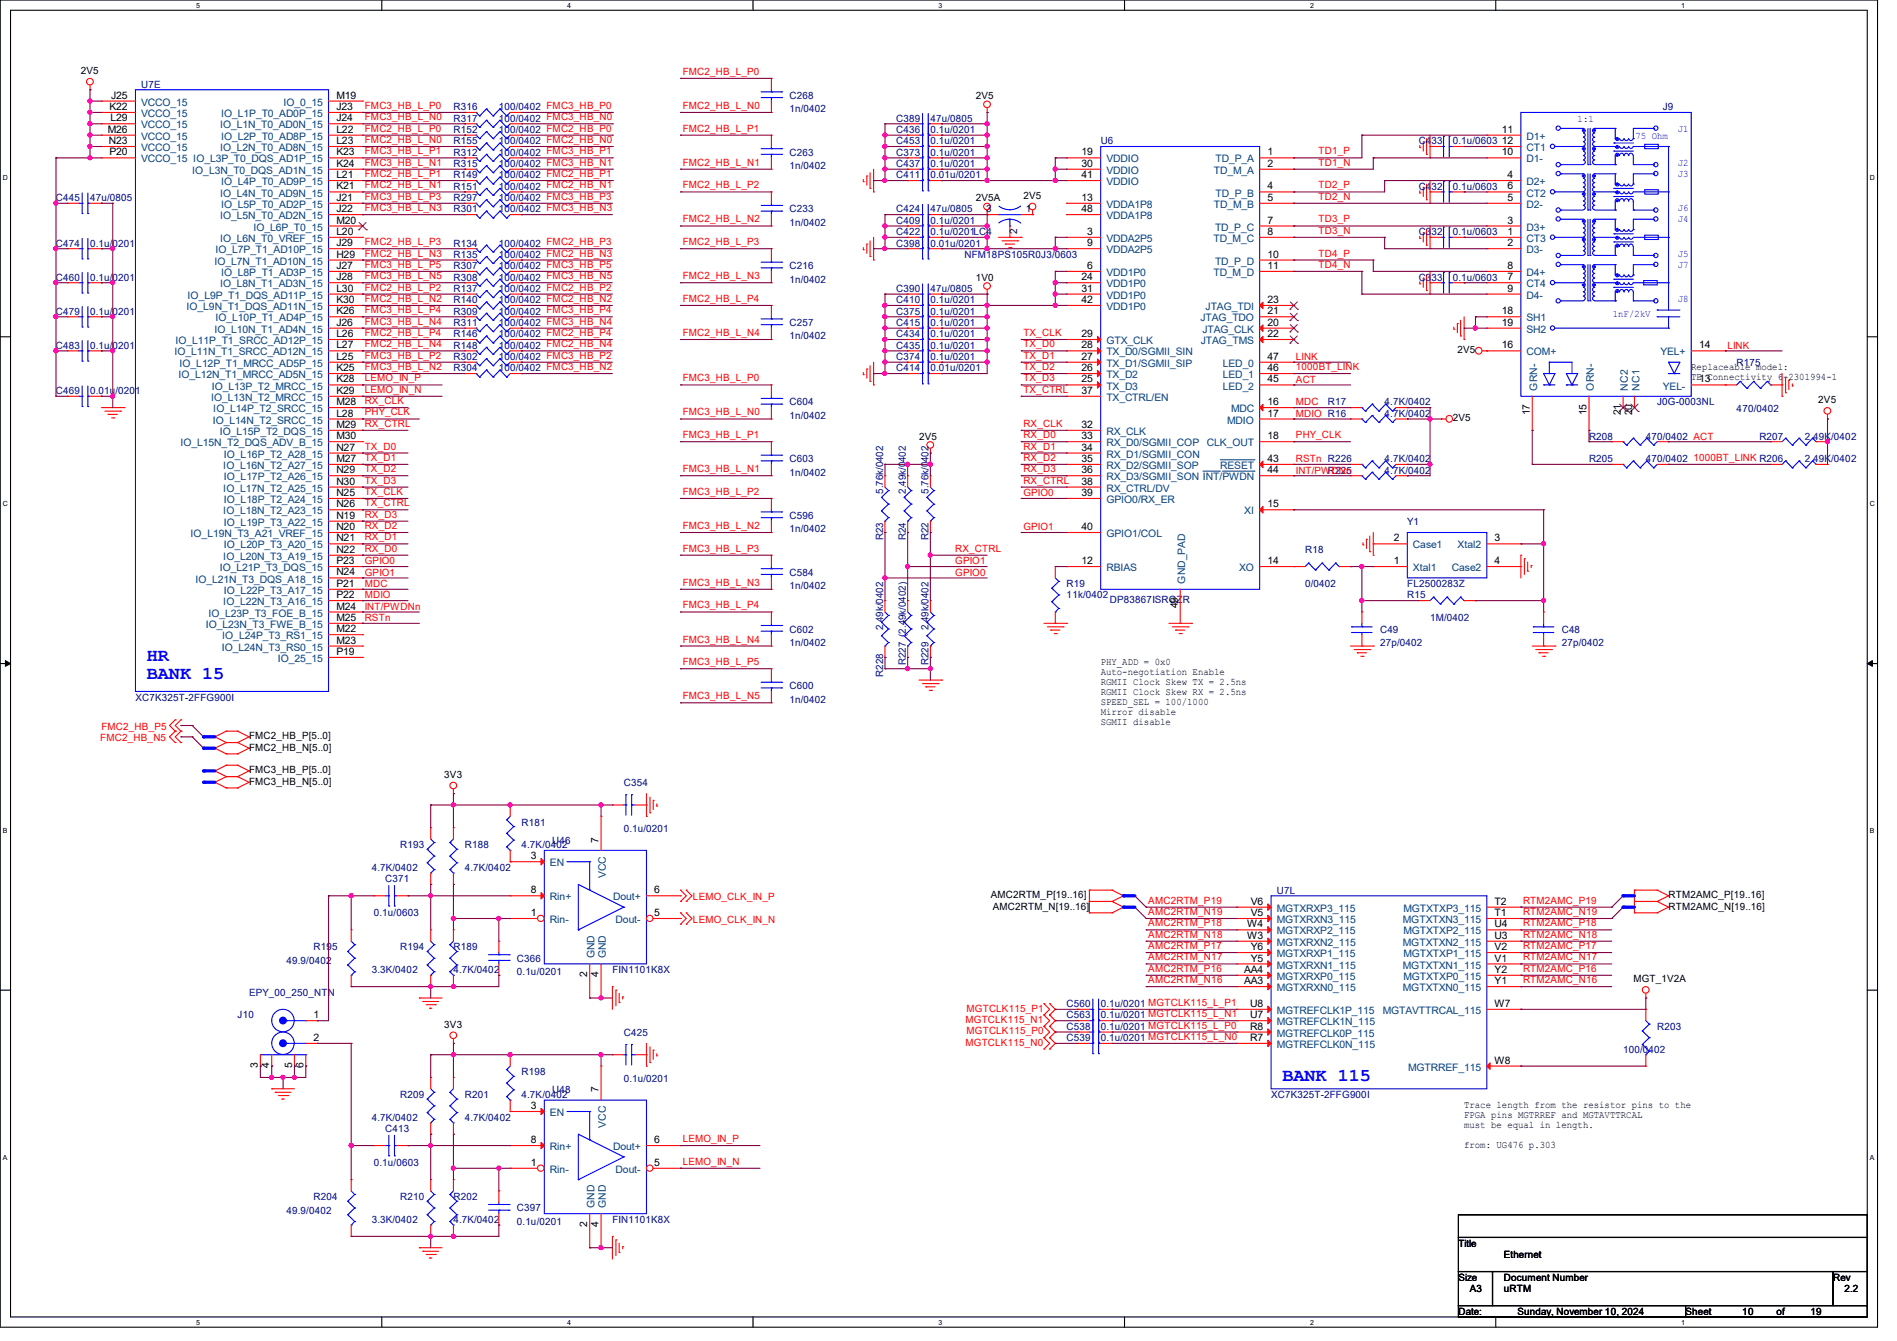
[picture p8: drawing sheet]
<svg xmlns="http://www.w3.org/2000/svg" width="297mm" height="210mm" viewBox="0 0 297 210" stroke-linecap="round" stroke-linejoin="round" font-family="sans-serif">
<defs><g id="words">
<g font-size="2.8" fill="#00f">
<text x="23" y="103.5">HR</text>
<text x="23" y="106.4">BANK 15</text>
<text x="200.8" y="169.3">BANK 115</text>
</g>
<g font-size="1.6">
<text x="12.7" y="11.6">2V5</text>
<text x="17.1" y="17.2">K22</text>
<text x="17.4" y="15.5">J25</text>
<text x="52.7" y="15.5">M19</text>
<text x="52.7" y="17.2">J23</text>
<text x="152.8" y="15.5">2V5</text>
<text x="16.9" y="20.8">M26</text>
<text x="17.1" y="22.6">N23</text>
<text x="17.3" y="19">L29</text>
<text x="52.7" y="19">J24</text>
<text x="52.7" y="20.8">L22</text>
<text x="52.7" y="22.6">L23</text>
<text x="235.1" y="20.8">11</text>
<text x="235.1" y="22.6">12</text>
<text x="17.1" y="24.3">P20</text>
<text x="52.7" y="24.3">K23</text>
<text x="52.7" y="26.1">K24</text>
<text x="52.7" y="27.9">L21</text>
<text x="52.7" y="29.7">K21</text>
<text x="169.3" y="24.3">19</text>
<text x="169.3" y="26.1">30</text>
<text x="169.3" y="27.9">41</text>
<text x="198.5" y="24.3">1</text>
<text x="198.5" y="26.1">2</text>
<text x="198.5" y="29.7">4</text>
<text x="235.1" y="24.3">10</text>
<text x="236" y="27.9">4</text>
<text x="236" y="29.7">6</text>
<text x="52.7" y="31.5">J21</text>
<text x="52.7" y="33.2">J22</text>
<text x="52.7" y="35">M20</text>
<text x="152.8" y="31.5">2V5A</text>
<text x="160.2" y="31.2">2V5</text>
<text x="169.3" y="31.5">13</text>
<text x="169.3" y="33.2">48</text>
<text x="198.5" y="31.5">5</text>
<text x="198.5" y="35">7</text>
<text x="236" y="31.5">5</text>
<text x="236" y="35">3</text>
<text x="52.7" y="36.8">L20</text>
<text x="52.7" y="38.6">J29</text>
<text x="52.7" y="40.3">H29</text>
<text x="170.2" y="36.8">3</text>
<text x="170.2" y="38.6">9</text>
<text x="198.5" y="36.8">8</text>
<text x="198.5" y="40.3">10</text>
<text x="236" y="38.6">2</text>
<text x="236" y="36.8">1</text>
<text x="52.7" y="42.1">J27</text>
<text x="52.7" y="43.9">J28</text>
<text x="52.7" y="45.7">L30</text>
<text x="52.7" y="47.5">K30</text>
<text x="152.8" y="43.9">1V0</text>
<text x="169.3" y="43.9">24</text>
<text x="169.3" y="45.7">31</text>
<text x="169.3" y="47.5">42</text>
<text x="170.2" y="42.1">6</text>
<text x="198.5" y="42.1">11</text>
<text x="198.5" y="47.5">23</text>
<text x="236" y="42.1">8</text>
<text x="236" y="45.7">9</text>
<text x="236" y="43.9">7</text>
<text x="52.7" y="49.2">K26</text>
<text x="52.7" y="51">J26</text>
<text x="52.7" y="52.8">L26</text>
<text x="169.3" y="52.8">29</text>
<text x="198.5" y="49.2">21</text>
<text x="198.5" y="51">20</text>
<text x="198.5" y="52.8">22</text>
<text x="235.1" y="49.2">18</text>
<text x="235.1" y="51">19</text>
<text x="52.7" y="54.6">L27</text>
<text x="52.7" y="56.3">L25</text>
<text x="52.7" y="58.1">K25</text>
<text x="52.7" y="59.9">K28</text>
<text x="169.3" y="54.6">28</text>
<text x="169.3" y="56.3">27</text>
<text x="169.3" y="58.1">26</text>
<text x="169.3" y="59.9">25</text>
<text x="198.5" y="56.3">47</text>
<text x="198.5" y="58.1">46</text>
<text x="198.5" y="59.9">45</text>
<text x="228.2" y="55.3">2V5</text>
<text x="235.1" y="54.6">16</text>
<text x="264.8" y="58">Replaceable model:</text>
<text x="264.8" y="59.5">TE Connectivity 6-2301994-1</text>
<text x="266" y="59.9">13</text>
<text x="266" y="54.6">14</text>
<text x="52.7" y="61.7">K29</text>
<text x="52.7" y="63.5">M28</text>
<text x="52.7" y="65.2">L28</text>
<text x="169.3" y="61.7">37</text>
<text x="198.5" y="63.5">16</text>
<text x="198.5" y="65.2">17</text>
<text x="227.5" y="66">2V5</text>
<text x="239.5" y="65.1" transform="rotate(-90 239.5 65.1)">17</text>
<text x="248.4" y="65.1" transform="rotate(-90 248.4 65.1)">15</text>
<text x="253.8" y="65.1" transform="rotate(-90 253.8 65.1)">21</text>
<text x="255.5" y="65.1" transform="rotate(-90 255.5 65.1)">20</text>
<text x="284.7" y="63.2">2V5</text>
<text x="52.7" y="67">M29</text>
<text x="52.7" y="68.8">M30</text>
<text x="52.7" y="70.6">N27</text>
<text x="143.9" y="68.8">2V5</text>
<text x="169.3" y="67">32</text>
<text x="169.3" y="68.8">33</text>
<text x="169.3" y="70.6">34</text>
<text x="198.5" y="68.8">18</text>
<text x="52.7" y="72.3">M27</text>
<text x="52.7" y="74.1">N29</text>
<text x="52.7" y="75.9">N30</text>
<text x="52.7" y="77.7">N25</text>
<text x="169.3" y="75.9">38</text>
<text x="169.3" y="77.7">39</text>
<text x="169.3" y="72.3">35</text>
<text x="169.3" y="74.1">36</text>
<text x="198.5" y="72.3">43</text>
<text x="198.5" y="74.1">44</text>
<text x="52.7" y="79.5">N26</text>
<text x="52.7" y="81.2">N19</text>
<text x="52.7" y="83">N20</text>
<text x="169.3" y="83">40</text>
<text x="198.5" y="79.5">15</text>
<text x="52.7" y="84.8">N21</text>
<text x="52.7" y="86.6">N22</text>
<text x="52.7" y="88.4">P23</text>
<text x="169.3" y="88.4">12</text>
<text x="198.5" y="88.4">14</text>
<text x="218.2" y="88.4">1</text>
<text x="218.2" y="84.8">2</text>
<text x="234" y="84.8">3</text>
<text x="234" y="88.4">4</text>
<text x="52.7" y="90.1">N24</text>
<text x="52.7" y="91.9">P21</text>
<text x="52.7" y="93.7">P22</text>
<text x="52.7" y="95.5">M24</text>
<text x="184.4" y="95.3" transform="rotate(-90 184.4 95.3)">49</text>
<text x="52.7" y="97.2">M25</text>
<text x="52.7" y="99">M22</text>
<text x="52.7" y="100.8">M23</text>
<text x="52.7" y="102.6">P19</text>
<text x="172.3" y="104.2">PHY_ADD = 0x0</text>
<text x="172.3" y="105.7">Auto-negotiation Enable</text>
<text x="172.3" y="107.3">RGMII Clock Skew TX = 2.5ns</text>
<text x="172.3" y="108.9">RGMII Clock Skew RX = 2.5ns</text>
<text x="172.3" y="110.4">SPEED_SEL = 100/1000</text>
<text x="172.3" y="112">Mirror disable</text>
<text x="172.3" y="113.6">SGMII disable</text>
<text x="39" y="115.8">FMC2_HB_P[5..0]</text>
<text x="39" y="117.6">FMC2_HB_N[5..0]</text>
<text x="39" y="121.1">FMC3_HB_P[5..0]</text>
<text x="39" y="122.9">FMC3_HB_N[5..0]</text>
<text x="69.6" y="121.8">3V3</text>
<text x="93.7" y="132" transform="rotate(-90 93.7 132)">7</text>
<text x="83.1" y="134.6">3</text>
<text x="83.1" y="143.5">1</text>
<text x="83.1" y="139.9">8</text>
<text x="102.4" y="143.5">5</text>
<text x="102.4" y="139.9">6</text>
<text x="155.1" y="140.7">AMC2RTM_P[19..16]</text>
<text x="155.4" y="142.4">AMC2RTM_N[19..16]</text>
<text x="195.8" y="141.7">V6</text>
<text x="195.8" y="143.5">V5</text>
<text x="234" y="141.7">T2</text>
<text x="234" y="143.5">T1</text>
<text x="261.2" y="140.7">RTM2AMC_P[19..16]</text>
<text x="261.2" y="142.4">RTM2AMC_N[19..16]</text>
<text x="195.3" y="145.2">W4</text>
<text x="195.3" y="147">W3</text>
<text x="195.8" y="148.8">Y6</text>
<text x="234" y="145.2">U4</text>
<text x="234" y="147">U3</text>
<text x="234" y="148.8">V2</text>
<text x="91.9" y="153.1" transform="rotate(-90 91.9 153.1)">2</text>
<text x="93.7" y="153.1" transform="rotate(-90 93.7 153.1)">4</text>
<text x="194.8" y="152.4">AA4</text>
<text x="194.8" y="154.1">AA3</text>
<text x="195.8" y="150.6">Y5</text>
<text x="234" y="150.6">V1</text>
<text x="234" y="152.4">Y2</text>
<text x="234" y="154.1">Y1</text>
<text x="255.7" y="153.8">MGT_1V2A</text>
<text x="49.1" y="159.5">1</text>
<text x="69.6" y="160.9">3V3</text>
<text x="195.7" y="157.7">U8</text>
<text x="195.7" y="159.5">U7</text>
<text x="195.7" y="161.3">R8</text>
<text x="234" y="157.7">W7</text>
<text x="40.4" y="167.3" transform="rotate(-90 40.4 167.3)">3</text>
<text x="42.2" y="167.3" transform="rotate(-90 42.2 167.3)">4</text>
<text x="45.7" y="167.3" transform="rotate(-90 45.7 167.3)">5</text>
<text x="47.5" y="167.3" transform="rotate(-90 47.5 167.3)">6</text>
<text x="49.1" y="163">2</text>
<text x="195.7" y="163">R7</text>
<text x="234" y="166.6">W8</text>
<text x="83.1" y="173.7">3</text>
<text x="93.7" y="171.1" transform="rotate(-90 93.7 171.1)">7</text>
<text x="229.2" y="173.5">Trace length from the resistor pins to the</text>
<text x="83.1" y="179">8</text>
<text x="102.4" y="179">6</text>
<text x="229.2" y="175.1">FPGA pins MGTRREF and MGTAVTTRCAL</text>
<text x="229.2" y="176.7">must be equal in length.</text>
<text x="229.2" y="179.8">from: UG476 p.303</text>
<text x="83.1" y="182.6">1</text>
<text x="102.4" y="182.6">5</text>
<text x="91.9" y="192.2" transform="rotate(-90 91.9 192.2)">2</text>
<text x="93.7" y="192.2" transform="rotate(-90 93.7 192.2)">4</text>
<text x="228.3" y="195.2">Title</text>
<text x="235.5" y="197">Ethernet</text>
<text x="228.3" y="200.6">Size</text>
<text x="230.1" y="202.3">A3</text>
<text x="235.4" y="200.6">Document Number</text>
<text x="235.5" y="202.3">uRTM</text>
<text x="287" y="200.6">Rev</text>
<text x="288.8" y="202.3">2.2</text>
<text x="228.3" y="205.9">Date:</text>
<text x="237.6" y="205.9">Sunday, November 10, 2024</text>
<text x="263.9" y="205.9">Sheet</text>
<text x="272.8" y="205.9">10</text>
<text x="278.1" y="205.9">of</text>
<text x="283.5" y="205.9">19</text>
</g>
<g font-size="1.6" fill="#f00">
<text x="106.9" y="11.7">FMC2_HB_L_P0</text>
<text x="57.1" y="17.1">FMC3_HB_L_P0</text>
<text x="106.9" y="17.1">FMC2_HB_L_N0</text>
<text x="57.1" y="20.6">FMC2_HB_L_P0</text>
<text x="57.1" y="22.4">FMC2_HB_L_N0</text>
<text x="57.1" y="18.8">FMC3_HB_L_N0</text>
<text x="106.9" y="20.6">FMC2_HB_L_P1</text>
<text x="57.1" y="24.2">FMC3_HB_L_P1</text>
<text x="57.1" y="25.9">FMC3_HB_L_N1</text>
<text x="57.1" y="29.5">FMC2_HB_L_N1</text>
<text x="57.1" y="27.7">FMC2_HB_L_P1</text>
<text x="106.9" y="25.9">FMC2_HB_L_N1</text>
<text x="106.9" y="29.5">FMC2_HB_L_P2</text>
<text x="206.5" y="24.2">TD1_P</text>
<text x="206.5" y="25.9">TD1_N</text>
<text x="206.5" y="29.5">TD2_P</text>
<text x="57.1" y="31.3">FMC3_HB_L_P3</text>
<text x="57.1" y="33.1">FMC3_HB_L_N3</text>
<text x="106.9" y="34.8">FMC2_HB_L_N2</text>
<text x="206.5" y="31.3">TD2_N</text>
<text x="206.5" y="34.8">TD3_P</text>
<text x="57.1" y="40.2">FMC2_HB_L_N3</text>
<text x="57.1" y="38.4">FMC2_HB_L_P3</text>
<text x="57.1" y="42">FMC3_HB_L_P5</text>
<text x="106.9" y="38.4">FMC2_HB_L_P3</text>
<text x="206.5" y="36.6">TD3_N</text>
<text x="206.5" y="40.2">TD4_P</text>
<text x="206.5" y="42">TD4_N</text>
<text x="57.1" y="47.3">FMC2_HB_L_N2</text>
<text x="57.1" y="45.5">FMC2_HB_L_P2</text>
<text x="57.1" y="43.7">FMC3_HB_L_N5</text>
<text x="106.9" y="43.7">FMC2_HB_L_N3</text>
<text x="106.9" y="47.3">FMC2_HB_L_P4</text>
<text x="57.1" y="49.1">FMC3_HB_L_P4</text>
<text x="57.1" y="50.8">FMC3_HB_L_N4</text>
<text x="57.1" y="52.6">FMC2_HB_L_P4</text>
<text x="106.9" y="52.6">FMC2_HB_L_N4</text>
<text x="160.2" y="52.6">TX_CLK</text>
<text x="57.1" y="59.7">LEMO_IN_P</text>
<text x="57.1" y="54.4">FMC2_HB_L_N4</text>
<text x="57.1" y="56.2">FMC3_HB_L_P2</text>
<text x="57.1" y="58">FMC3_HB_L_N2</text>
<text x="106.9" y="59.7">FMC3_HB_L_P0</text>
<text x="160.2" y="54.4">TX_D0</text>
<text x="160.2" y="56.2">TX_D1</text>
<text x="160.2" y="58">TX_D2</text>
<text x="160.2" y="59.7">TX_D3</text>
<text x="202.9" y="59.9">ACT</text>
<text x="202.9" y="58">1000BT_LINK</text>
<text x="202.9" y="56.4">LINK</text>
<text x="270.5" y="54.6">LINK</text>
<text x="57.1" y="65.1">PHY_CLK</text>
<text x="57.1" y="63.3">RX_CLK</text>
<text x="57.1" y="61.5">LEMO_IN_N</text>
<text x="106.9" y="65.1">FMC3_HB_L_N0</text>
<text x="160.2" y="61.5">TX_CTRL</text>
<text x="202.9" y="65.3">MDIO R16</text>
<text x="202.9" y="63.5">MDC</text>
<text x="57.1" y="66.8">RX_CTRL</text>
<text x="57.1" y="70.4">TX_D0</text>
<text x="106.9" y="68.6">FMC3_HB_L_P1</text>
<text x="160.2" y="66.8">RX_CLK</text>
<text x="160.2" y="68.6">RX_D0</text>
<text x="160.2" y="70.4">RX_D1</text>
<text x="202.9" y="68.6">PHY_CLK</text>
<text x="57.1" y="75.7">TX_D3</text>
<text x="57.1" y="74">TX_D2</text>
<text x="57.1" y="77.5">TX_CLK</text>
<text x="57.1" y="72.2">TX_D1</text>
<text x="106.9" y="74">FMC3_HB_L_N1</text>
<text x="106.9" y="77.5">FMC3_HB_L_P2</text>
<text x="160.2" y="77.7">GPIO0</text>
<text x="160.2" y="72.2">RX_D2</text>
<text x="160.2" y="74">RX_D3</text>
<text x="160.2" y="75.7">RX_CTRL</text>
<text x="202.9" y="74.2">INT/PWDNn</text>
<text x="202.9" y="72.4">RSTn R226</text>
<text x="265.1" y="72.2">1000BT_LINK R206</text>
<text x="57.1" y="81.1">RX_D3</text>
<text x="57.1" y="82.8">RX_D2</text>
<text x="57.1" y="79.3">TX_CTRL</text>
<text x="106.9" y="82.8">FMC3_HB_L_N2</text>
<text x="160.2" y="83.1">GPIO1</text>
<text x="57.1" y="88.4">GPIO0</text>
<text x="57.1" y="86.4">RX_D0</text>
<text x="57.1" y="84.6">RX_D1</text>
<text x="106.9" y="86.4">FMC3_HB_L_P3</text>
<text x="149.6" y="86.4">RX_CTRL</text>
<text x="149.6" y="88.4">GPIO1</text>
<text x="57.1" y="93.7">MDIO</text>
<text x="57.1" y="91.9">MDC</text>
<text x="57.1" y="95.5">INT/PWDNn</text>
<text x="57.1" y="90.2">GPIO1</text>
<text x="106.9" y="95.3">FMC3_HB_L_P4</text>
<text x="106.9" y="91.7">FMC3_HB_L_N3</text>
<text x="149.6" y="90.2">GPIO0</text>
<text x="57.1" y="97.3">RSTn</text>
<text x="106.9" y="100.6">FMC3_HB_L_N4</text>
<text x="106.9" y="104.2">FMC3_HB_L_P5</text>
<text x="106.9" y="109.5">FMC3_HB_L_N5</text>
<text x="15.7" y="116.1">FMC2_HB_N5</text>
<text x="15.9" y="114.3">FMC2_HB_P5</text>
<text x="108.5" y="141">LEMO_CLK_IN_P</text>
<text x="179.8" y="143.3">AMC2RTM_N19</text>
<text x="179.8" y="141.5">AMC2RTM_P19</text>
<text x="238.5" y="141.5">RTM2AMC_P19</text>
<text x="238.5" y="143.3">RTM2AMC_N19</text>
<text x="108.5" y="144.6">LEMO_CLK_IN_N</text>
<text x="179.8" y="148.6">AMC2RTM_P17</text>
<text x="179.8" y="146.9">AMC2RTM_N18</text>
<text x="179.8" y="145.1">AMC2RTM_P18</text>
<text x="238.5" y="148.6">RTM2AMC_P17</text>
<text x="238.5" y="145.1">RTM2AMC_P18</text>
<text x="238.5" y="146.9">RTM2AMC_N18</text>
<text x="179.8" y="152.2">AMC2RTM_P16</text>
<text x="179.8" y="154">AMC2RTM_N16</text>
<text x="179.8" y="150.4">AMC2RTM_N17</text>
<text x="238.5" y="152.2">RTM2AMC_P16</text>
<text x="238.5" y="154">RTM2AMC_N16</text>
<text x="238.5" y="150.4">RTM2AMC_N17</text>
<text x="151.2" y="160.2">MGTCLK115_N1</text>
<text x="151.3" y="158.5">MGTCLK115_P1</text>
<text x="151.2" y="163.8">MGTCLK115_N0</text>
<text x="151.3" y="162">MGTCLK115_P0</text>
<text x="106.9" y="178.9">LEMO_IN_P</text>
<text x="106.9" y="182.4">LEMO_IN_N</text>
</g>
<g font-size="1.6" fill="#004080">
<text x="22.1" y="16.6">VCCO_15</text>
<text x="44.4" y="16.6">IO_0_15</text>
<text x="22.1" y="18.3">VCCO_15</text>
<text x="22.1" y="20.1">VCCO_15</text>
<text x="22.1" y="21.9">VCCO_15</text>
<text x="22.1" y="23.7">VCCO_15</text>
<text x="34.5" y="20.1">IO_L1N_T0_AD0N_15</text>
<text x="34.5" y="23.7">IO_L2N_T0_AD8N_15</text>
<text x="34.6" y="18.3">IO_L1P_T0_AD0P_15</text>
<text x="34.6" y="21.9">IO_L2P_T0_AD8P_15</text>
<text x="239" y="21.9">D1+</text>
<text x="239" y="23.7">CT1</text>
<text x="22.1" y="25.4">VCCO_15 IO_L3P_T0_DQS_AD1P_15</text>
<text x="30.1" y="27.2">IO_L3N_T0_DQS_AD1N_15</text>
<text x="34.6" y="29">IO_L4P_T0_AD9P_15</text>
<text x="173.2" y="25.4">VDDIO</text>
<text x="173.2" y="27.2">VDDIO</text>
<text x="173.2" y="29">VDDIO</text>
<text x="190.1" y="27.2">TD_M_A</text>
<text x="190.3" y="25.4">TD_P_A</text>
<text x="239" y="25.4">D1-</text>
<text x="239" y="29">D2+</text>
<text x="34.5" y="30.8">IO_L4N_T0_AD9N_15</text>
<text x="34.5" y="34.3">IO_L5N_T0_AD2N_15</text>
<text x="34.6" y="32.6">IO_L5P_T0_AD2P_15</text>
<text x="173.2" y="32.6">VDDA1P8</text>
<text x="173.2" y="34.3">VDDA1P8</text>
<text x="190.1" y="32.6">TD_M_B</text>
<text x="190.3" y="30.8">TD_P_B</text>
<text x="239" y="32.6">D2-</text>
<text x="239" y="30.8">CT2</text>
<text x="33.6" y="41.4">IO_L7N_T1_AD10N_15</text>
<text x="33.7" y="39.7">IO_L7P_T1_AD10P_15</text>
<text x="34.5" y="37.9">IO_L6N_T0_VREF_15</text>
<text x="39.7" y="36.1">IO_L6P_T0_15</text>
<text x="173.2" y="37.9">VDDA2P5</text>
<text x="173.2" y="39.7">VDDA2P5</text>
<text x="190" y="37.9">TD_M_C</text>
<text x="190.2" y="36.1">TD_P_C</text>
<text x="190.2" y="41.4">TD_P_D</text>
<text x="239" y="36.1">D3+</text>
<text x="239" y="39.7">D3-</text>
<text x="239" y="37.9">CT3</text>
<text x="29.4" y="46.8">IO_L9P_T1_DQS_AD11P_15</text>
<text x="34.5" y="45">IO_L8N_T1_AD3N_15</text>
<text x="34.6" y="43.2">IO_L8P_T1_AD3P_15</text>
<text x="173.2" y="43.2">VDD1P0</text>
<text x="173.2" y="45">VDD1P0</text>
<text x="173.2" y="46.8">VDD1P0</text>
<text x="190" y="43.2">TD_M_D</text>
<text x="239" y="43.2">D4+</text>
<text x="239" y="46.8">D4-</text>
<text x="239" y="45">CT4</text>
<text x="27.5" y="53.9">IO_L11P_T1_SRCC_AD12P_15</text>
<text x="29.2" y="48.6">IO_L9N_T1_DQS_AD11N_15</text>
<text x="33.6" y="52.1">IO_L10N_T1_AD4N_15</text>
<text x="33.7" y="50.3">IO_L10P_T1_AD4P_15</text>
<text x="173.2" y="48.6">VDD1P0</text>
<text x="173.2" y="53.9">GTX_CLK</text>
<text x="188" y="50.3">JTAG_TDO</text>
<text x="188" y="53.9">JTAG_TMS</text>
<text x="188.3" y="52.1">JTAG_CLK</text>
<text x="188.8" y="48.6">JTAG_TDI</text>
<text x="239" y="50.3">SH1</text>
<text x="239" y="52.1">SH2</text>
<text x="27.3" y="55.7">IO_L11N_T1_SRCC_AD12N_15</text>
<text x="27.9" y="59.2">IO_L12N_T1_MRCC_AD5N_15</text>
<text x="28.1" y="57.4">IO_L12P_T1_MRCC_AD5P_15</text>
<text x="173.2" y="55.7">TX_D0/SGMII_SIN</text>
<text x="173.2" y="57.4">TX_D1/SGMII_SIP</text>
<text x="173.2" y="59.2">TX_D2</text>
<text x="191.5" y="57.4">LED_0</text>
<text x="191.5" y="59.2">LED_1</text>
<text x="239" y="55.7">COM+</text>
<text x="260" y="55.7">YEL+</text>
<text x="33.1" y="62.8">IO_L13N_T2_MRCC_15</text>
<text x="33.1" y="61">IO_L13P_T2_MRCC_15</text>
<text x="33.4" y="64.6">IO_L14P_T2_SRCC_15</text>
<text x="173.2" y="62.8">TX_CTRL/EN</text>
<text x="173.2" y="61">TX_D3</text>
<text x="191.5" y="61">LED_2</text>
<text x="192.7" y="64.6">MDC</text>
<text x="240.7" y="61.2" transform="rotate(-90 240.7 61.2)">GRN-</text>
<text x="249.6" y="61.2" transform="rotate(-90 249.6 61.2)">ORN-</text>
<text x="254.9" y="61.2" transform="rotate(-90 254.9 61.2)">NC2</text>
<text x="256.7" y="61.2" transform="rotate(-90 256.7 61.2)">NC1</text>
<text x="260.3" y="61">YEL-</text>
<text x="28.2" y="69.9">IO_L15N_T2_DQS_ADV_B_15</text>
<text x="33.3" y="66.3">IO_L14N_T2_SRCC_15</text>
<text x="34.4" y="68.1">IO_L15P_T2_DQS_15</text>
<text x="35.1" y="71.7">IO_L16P_T2_A28_15</text>
<text x="173.2" y="68.1">RX_CLK</text>
<text x="173.2" y="69.9">RX_D0/SGMII_COP</text>
<text x="173.2" y="71.7">RX_D1/SGMII_CON</text>
<text x="189" y="69.9">CLK_OUT</text>
<text x="192.1" y="66.3">MDIO</text>
<text x="35" y="73.4">IO_L16N_T2_A27_15</text>
<text x="35" y="77">IO_L17N_T2_A25_15</text>
<text x="35.1" y="75.2">IO_L17P_T2_A26_15</text>
<text x="173.2" y="77">RX_CTRL/DV</text>
<text x="173.2" y="73.4">RX_D2/SGMII_SOP</text>
<text x="173.2" y="75.2">RX_D3/SGMII_SON INT/PWDN</text>
<text x="191" y="73.4">RESET</text>
<text x="35" y="80.6">IO_L18N_T2_A23_15</text>
<text x="35.1" y="78.8">IO_L18P_T2_A24_15</text>
<text x="35.1" y="82.3">IO_L19P_T3_A22_15</text>
<text x="173.2" y="78.8">GPIO0/RX_ER</text>
<text x="194.8" y="80.6">XI</text>
<text x="29.8" y="84.1">IO_L19N_T3_A21_VREF_15</text>
<text x="34.4" y="89.5">IO_L21P_T3_DQS_15</text>
<text x="35" y="87.7">IO_L20N_T3_A19_15</text>
<text x="35.1" y="85.9">IO_L20P_T3_A20_15</text>
<text x="173.2" y="84.1">GPIO1/COL</text>
<text x="173.2" y="89.5">RBIAS</text>
<text x="194" y="89.5">XO</text>
<text x="221.2" y="89.5">Xtal1</text>
<text x="221.2" y="85.9">Case1</text>
<text x="227.3" y="89.5">Case2</text>
<text x="228.2" y="85.9">Xtal2</text>
<text x="30.6" y="91.2">IO_L21N_T3_DQS_A18_15</text>
<text x="35" y="94.8">IO_L22N_T3_A16_15</text>
<text x="35.1" y="93">IO_L22P_T3_A17_15</text>
<text x="185.6" y="91.4" transform="rotate(-90 185.6 91.4)">GND_PAD</text>
<text x="32.2" y="98.3">IO_L23N_T3_FWE_B_15</text>
<text x="32.6" y="96.6">IO_L23P_T3_FOE_B_15</text>
<text x="34.7" y="101.9">IO_L24N_T3_RS0_15</text>
<text x="34.8" y="100.1">IO_L24P_T3_RS1_15</text>
<text x="43.5" y="103.7">IO_25_15</text>
<text x="86.1" y="135.7">EN</text>
<text x="94.9" y="137.5" transform="rotate(-90 94.9 137.5)">VCC</text>
<text x="86.1" y="141">Rin+</text>
<text x="96" y="141">Dout+</text>
<text x="199.9" y="142.8">MGTXRXP3_115</text>
<text x="219.7" y="142.8">MGTXTXP3_115</text>
<text x="86.1" y="144.6">Rin-</text>
<text x="96.4" y="144.6">Dout-</text>
<text x="199.9" y="144.6">MGTXRXN3_115</text>
<text x="199.9" y="146.3">MGTXRXP2_115</text>
<text x="199.9" y="148.1">MGTXRXN2_115</text>
<text x="199.9" y="149.9">MGTXRXP1_115</text>
<text x="219.7" y="144.6">MGTXTXN3_115</text>
<text x="219.7" y="148.1">MGTXTXN2_115</text>
<text x="219.7" y="146.3">MGTXTXP2_115</text>
<text x="219.7" y="149.9">MGTXTXP1_115</text>
<text x="93.1" y="150.1" transform="rotate(-90 93.1 150.1)">GND</text>
<text x="94.9" y="150.1" transform="rotate(-90 94.9 150.1)">GND</text>
<text x="199.9" y="151.7">MGTXRXN1_115</text>
<text x="199.9" y="153.5">MGTXRXP0_115</text>
<text x="199.9" y="155.2">MGTXRXN0_115</text>
<text x="219.7" y="151.7">MGTXTXN1_115</text>
<text x="219.7" y="155.2">MGTXTXN0_115</text>
<text x="219.7" y="153.5">MGTXTXP0_115</text>
<text x="199.9" y="158.8">MGTREFCLK1P_115</text>
<text x="199.9" y="160.6">MGTREFCLK1N_115</text>
<text x="216.5" y="158.8">MGTAVTTRCAL_115</text>
<text x="199.9" y="162.4">MGTREFCLK0P_115</text>
<text x="199.9" y="164.1">MGTREFCLK0N_115</text>
<text x="220.5" y="167.7">MGTRREF_115</text>
<text x="86.1" y="174.8">EN</text>
<text x="94.9" y="176.7" transform="rotate(-90 94.9 176.7)">VCC</text>
<text x="86.1" y="183.7">Rin-</text>
<text x="86.1" y="180.1">Rin+</text>
<text x="96" y="180.1">Dout+</text>
<text x="96.4" y="183.7">Dout-</text>
<text x="93.1" y="189.2" transform="rotate(-90 93.1 189.2)">GND</text>
<text x="94.9" y="189.2" transform="rotate(-90 94.9 189.2)">GND</text>
</g>
<g font-size="1.6" fill="#000080">
<text x="22.1" y="13.7">U7E</text>
<text x="71" y="17.3">R316</text>
<text x="78.1" y="17.3">100/0402 FMC3_HB_P0</text>
<text x="123.6" y="15.5">C268</text>
<text x="123.6" y="17.6">1n/0402</text>
<text x="260.3" y="17.3">J9</text>
<text x="71" y="22.6">R155</text>
<text x="71" y="20.8">R152</text>
<text x="71" y="19">R317</text>
<text x="78.1" y="22.6">100/0402 FMC2_HB_N0</text>
<text x="78.1" y="20.8">100/0402 FMC2_HB_P0</text>
<text x="78.1" y="19">100/0402 FMC3_HB_N0</text>
<text x="140.3" y="19">C389</text>
<text x="140.3" y="20.8">C436</text>
<text x="140.3" y="22.6">C453</text>
<text x="145.7" y="19">47u/0805</text>
<text x="145.7" y="20.8">0.1u/0201</text>
<text x="145.7" y="22.6">0.1u/0201</text>
<text x="172.3" y="22.6">U6</text>
<text x="222.1" y="22.6">C433</text>
<text x="227.5" y="22.6">0.1u/0603</text>
<text x="71" y="24.4">R312</text>
<text x="71" y="29.7">R151</text>
<text x="71" y="27.9">R149</text>
<text x="71" y="26.2">R315</text>
<text x="78.1" y="24.4">100/0402 FMC3_HB_P1</text>
<text x="78.1" y="29.7">100/0402 FMC2_HB_N1</text>
<text x="78.1" y="27.9">100/0402 FMC2_HB_P1</text>
<text x="78.1" y="26.2">100/0402 FMC3_HB_N1</text>
<text x="123.6" y="24.4">C263</text>
<text x="123.6" y="26.5">1n/0402</text>
<text x="140.3" y="26.2">C437</text>
<text x="140.3" y="27.9">C411</text>
<text x="140.3" y="24.4">C373</text>
<text x="145.7" y="26.2">0.1u/0201</text>
<text x="145.7" y="27.9">0.01u/0201</text>
<text x="145.7" y="24.4">0.1u/0201</text>
<text x="222.1" y="29.7">C432</text>
<text x="227.5" y="29.7">0.1u/0603</text>
<text x="8.8" y="31.5">C445</text>
<text x="14.1" y="31.5">47u/0805</text>
<text x="71" y="33.3">R301</text>
<text x="71" y="31.5">R297</text>
<text x="78.1" y="33.3">100/0402 FMC3_HB_N3</text>
<text x="78.1" y="31.5">100/0402 FMC3_HB_P3</text>
<text x="123.6" y="33.3">C233</text>
<text x="123.6" y="35.4">1n/0402</text>
<text x="140.3" y="33.3">C424</text>
<text x="140.3" y="35.1">C409</text>
<text x="145.7" y="33.3">47u/0805</text>
<text x="145.7" y="35.1">0.1u/0201</text>
<text x="8.8" y="38.6">C474</text>
<text x="14.1" y="38.6">0.1u/0201</text>
<text x="71" y="40.4">R135</text>
<text x="71" y="38.6">R134</text>
<text x="78.1" y="40.4">100/0402 FMC2_HB_N3</text>
<text x="78.1" y="38.6">100/0402 FMC2_HB_P3</text>
<text x="140.3" y="38.6">C398</text>
<text x="140.3" y="36.8">C422</text>
<text x="145.7" y="38.6">0.01u/0201</text>
<text x="145.7" y="36.8">0.1u/0201LC4</text>
<text x="151" y="40.4">NFM18PS105R0J3/0603</text>
<text x="222.1" y="36.8">C332</text>
<text x="227.5" y="36.8">0.1u/0603</text>
<text x="8.8" y="43.9">C460</text>
<text x="14.1" y="43.9">0.1u/0201</text>
<text x="71" y="43.9">R308</text>
<text x="71" y="42.2">R307</text>
<text x="71" y="47.5">R140</text>
<text x="71" y="45.7">R137</text>
<text x="78.1" y="43.9">100/0402 FMC3_HB_N5</text>
<text x="78.1" y="42.2">100/0402 FMC3_HB_P5</text>
<text x="78.1" y="47.5">100/0402 FMC2_HB_N2</text>
<text x="78.1" y="45.7">100/0402 FMC2_HB_P2</text>
<text x="123.6" y="42.2">C216</text>
<text x="123.6" y="44.3">1n/0402</text>
<text x="140.3" y="47.5">C410</text>
<text x="140.3" y="45.7">C390</text>
<text x="145.7" y="47.5">0.1u/0201</text>
<text x="145.7" y="45.7">47u/0805</text>
<text x="222.1" y="43.9">C333</text>
<text x="227.5" y="43.9">0.1u/0603</text>
<text x="8.8" y="49.3">C479</text>
<text x="14.1" y="49.3">0.1u/0201</text>
<text x="71" y="51.1">R311</text>
<text x="71" y="49.3">R309</text>
<text x="71" y="52.8">R146</text>
<text x="78.1" y="51.1">100/0402 FMC3_HB_N4</text>
<text x="78.1" y="49.3">100/0402 FMC3_HB_P4</text>
<text x="78.1" y="52.8">100/0402 FMC2_HB_P4</text>
<text x="123.6" y="51.1">C257</text>
<text x="123.6" y="53.2">1n/0402</text>
<text x="140.3" y="49.3">C375</text>
<text x="140.3" y="51.1">C415</text>
<text x="140.3" y="52.8">C434</text>
<text x="145.7" y="49.3">0.1u/0201</text>
<text x="145.7" y="51.1">0.1u/0201</text>
<text x="145.7" y="52.8">0.1u/0201</text>
<text x="8.8" y="54.6">C483</text>
<text x="14.1" y="54.6">0.1u/0201</text>
<text x="71" y="54.6">R148</text>
<text x="71" y="58.2">R304</text>
<text x="71" y="56.4">R302</text>
<text x="78.1" y="54.6">100/0402 FMC2_HB_N4</text>
<text x="78.1" y="58.2">100/0402 FMC3_HB_N2</text>
<text x="78.1" y="56.4">100/0402 FMC3_HB_P2</text>
<text x="140.3" y="58.2">C414</text>
<text x="140.3" y="56.4">C374</text>
<text x="140.3" y="54.6">C435</text>
<text x="145.7" y="58.2">0.01u/0201</text>
<text x="145.7" y="56.4">0.1u/0201</text>
<text x="145.7" y="54.6">0.1u/0201</text>
<text x="271.9" y="57.3">R175</text>
<text x="8.8" y="61.7">C469</text>
<text x="14.1" y="61.7">0.01u/0201</text>
<text x="123.6" y="63.5">C604</text>
<text x="123.6" y="65.6">1n/0402</text>
<text x="207.9" y="63.5">R17</text>
<text x="216.8" y="65.3">4.7K/0402</text>
<text x="216.8" y="63.5">4.7K/0402</text>
<text x="259.5" y="63.5">J0G-0003NL</text>
<text x="271.9" y="64.6">470/0402</text>
<text x="248.8" y="68.8">R208</text>
<text x="257.7" y="68.8">470/0402 ACT</text>
<text x="275.5" y="68.8">R207</text>
<text x="282.6" y="68.8">2.49K/0402</text>
<text x="123.6" y="72.4">C603</text>
<text x="123.6" y="74.5">1n/0402</text>
<text x="138.3" y="77.3" transform="rotate(-90 138.3 77.3)">5.76k/0402</text>
<text x="141.8" y="77.3" transform="rotate(-90 141.8 77.3)">2.49k/0402</text>
<text x="145.4" y="77.3" transform="rotate(-90 145.4 77.3)">5.76k/0402</text>
<text x="207.9" y="74.2">R225</text>
<text x="216.8" y="72.4">4.7K/0402</text>
<text x="216.8" y="74.2">4.7K/0402</text>
<text x="248.8" y="72.4">R205</text>
<text x="257.7" y="72.4">470/0402</text>
<text x="282.6" y="72.4">2.49K/0402</text>
<text x="123.6" y="81.3">C596</text>
<text x="123.6" y="83.4">1n/0402</text>
<text x="220.3" y="82.2">Y1</text>
<text x="138.3" y="84.6" transform="rotate(-90 138.3 84.6)">R23</text>
<text x="141.8" y="84.6" transform="rotate(-90 141.8 84.6)">R24</text>
<text x="145.4" y="84.6" transform="rotate(-90 145.4 84.6)">R22</text>
<text x="204.3" y="86.6">R18</text>
<text x="123.6" y="90.2">C584</text>
<text x="123.6" y="92.3">1n/0402</text>
<text x="167" y="91.9">R19</text>
<text x="167" y="93.7">11k/0402</text>
<text x="173.8" y="94.4">DP83867ISRGZR</text>
<text x="204.3" y="91.9">0/0402</text>
<text x="220.3" y="91.9">FL2500283Z</text>
<text x="220.3" y="93.7">R15</text>
<text x="123.6" y="99.1">C602</text>
<text x="123.6" y="101.2">1n/0402</text>
<text x="138.3" y="98.7" transform="rotate(-90 138.3 98.7)">2.49k/0402</text>
<text x="145.4" y="98.7" transform="rotate(-90 145.4 98.7)">2.49k/0402</text>
<text x="216.1" y="99.1">C49</text>
<text x="216.1" y="101.2">27p/0402</text>
<text x="223.9" y="97.3">1M/0402</text>
<text x="244.5" y="99.1">C48</text>
<text x="244.5" y="101.2">27p/0402</text>
<text x="123.6" y="107.9">C600</text>
<text x="138.3" y="106" transform="rotate(-90 138.3 106)">R228</text>
<text x="141.8" y="104.2" transform="rotate(-90 141.8 104.2)">R227 (2.49k/0402)</text>
<text x="145.4" y="104.2" transform="rotate(-90 145.4 104.2)">R229</text>
<text x="21.2" y="109.7">XC7K325T-2FFG900I</text>
<text x="123.6" y="110.1">1n/0402</text>
<text x="97.7" y="123.1">C354</text>
<text x="81.7" y="129.3">R181</text>
<text x="97.7" y="130.3">0.1u/0201</text>
<text x="58.2" y="136.4">4.7K/0402</text>
<text x="62.7" y="132.8">R193</text>
<text x="72.8" y="132.8">R188</text>
<text x="72.8" y="136.4">4.7K/0402</text>
<text x="81.7" y="132.8">4.7K/0402</text>
<text x="86.4" y="132.1">U46</text>
<text x="58.5" y="143.5">0.1u/0603</text>
<text x="60.3" y="138.2">C371</text>
<text x="199.9" y="140">U7L</text>
<text x="49.1" y="148.8">R195</text>
<text x="62.7" y="148.8">R194</text>
<text x="71" y="148.8">R189</text>
<text x="39" y="156">EPY_00_250_NTN</text>
<text x="44.9" y="151">49.9/0402</text>
<text x="58.2" y="152.4">3.3K/0402</text>
<text x="71" y="152.4">4.7K/0402</text>
<text x="80.9" y="150.6">C366</text>
<text x="80.9" y="152.7">0.1u/0201</text>
<text x="95.9" y="152.4">FIN1101K8X</text>
<text x="37.2" y="159.5">J10</text>
<text x="167" y="157.7">C560</text>
<text x="167" y="161.3">C538</text>
<text x="167" y="159.5">C563</text>
<text x="172.3" y="157.7">0.1u/0201 MGTCLK115_L_P1</text>
<text x="172.3" y="161.3">0.1u/0201 MGTCLK115_L_P0</text>
<text x="172.3" y="159.5">0.1u/0201 MGTCLK115_L_N1</text>
<text x="259.5" y="161.3">R203</text>
<text x="97.7" y="162.2">C425</text>
<text x="167" y="163.1">C539</text>
<text x="172.3" y="163.1">0.1u/0201 MGTCLK115_L_N0</text>
<text x="254.1" y="164.8">100/0402</text>
<text x="62.7" y="172">R209</text>
<text x="72.8" y="172">R201</text>
<text x="81.7" y="168.4">R198</text>
<text x="81.7" y="172">4.7K/0402</text>
<text x="86.4" y="171.2">U48</text>
<text x="97.7" y="169.5">0.1u/0201</text>
<text x="199" y="172">XC7K325T-2FFG900I</text>
<text x="58.2" y="175.5">4.7K/0402</text>
<text x="60.3" y="177.3">C413</text>
<text x="72.8" y="175.5">4.7K/0402</text>
<text x="58.5" y="182.6">0.1u/0603</text>
<text x="44.9" y="190.1">49.9/0402</text>
<text x="49.1" y="188">R204</text>
<text x="58.2" y="191.5">3.3K/0402</text>
<text x="62.7" y="188">R210</text>
<text x="71" y="188">R202</text>
<text x="71" y="191.5">4.7K/0402</text>
<text x="80.9" y="189.7">C397</text>
<text x="80.9" y="191.9">0.1u/0201</text>
<text x="95.9" y="191.5">FIN1101K8X</text>
</g>
<g font-size="1.6" fill="#00f">
<text x="247" y="19.2">1:1</text>
<text x="256.1" y="21.8">75 Ohm</text>
<text x="262.7" y="20.6">J1</text>
<text x="262.7" y="25.9">J2</text>
<text x="262.7" y="27.7">J3</text>
<text x="262.7" y="34.8">J4</text>
<text x="262.7" y="33.1">J6</text>
<text x="262.7" y="40.2">J5</text>
<text x="262.7" y="42">J7</text>
<text x="262.7" y="47.3">J8</text>
<text x="252.5" y="49.6">1nF/2kV</text>
</g>
<g font-size="1.6" fill="#000040">
<text x="154.4" y="33.3">3</text>
<text x="160.6" y="33.3">1</text>
<text x="159.3" y="36.6" transform="rotate(-90 159.3 36.6)">2</text>
</g>
<g font-size="1.1">
<text x="30.7" y="1.2">5</text>
<text x="88.8" y="1.2">4</text>
<text x="146.9" y="1.2">3</text>
<text x="205.1" y="1.2">2</text>
<text x="263.2" y="1.2">1</text>
<text x=".5" y="28.2">D</text>
<text x="292.8" y="28.2">D</text>
<text x=".5" y="79.3">C</text>
<text x="292.8" y="79.3">C</text>
<text x=".5" y="130.5">B</text>
<text x="292.8" y="130.5">B</text>
<text x=".5" y="181.6">A</text>
<text x="292.8" y="181.6">A</text>
<text x="30.7" y="207.4">5</text>
<text x="88.8" y="207.4">4</text>
<text x="146.9" y="207.4">3</text>
<text x="205.1" y="207.4">2</text>
<text x="263.2" y="207.4">1</text>
</g>
</g></defs>
<path d="M0 0h294v207.9h-294zM1.7 1.6h290.7v204.6h-290.7z" fill="none" stroke="#000" stroke-width=".17"/>
<g fill="#fff">
<path d="M30.7 .2h.6v1.2h-.6z"/>
<path d="M30.7 206.5h.6v1.1h-.6z"/>
</g>
<path d="M59.8 0v1.6M59.8 206.2v1.7" fill="none" stroke="#000" stroke-width=".17"/>
<g fill="#fff">
<path d="M88.8 .2h.6v1.2h-.6z"/>
<path d="M88.8 206.5h.6v1.1h-.6z"/>
</g>
<path d="M117.9 0v1.6M117.9 206.2v1.7" fill="none" stroke="#000" stroke-width=".17"/>
<g fill="#fff">
<path d="M146.9 .2h.6v1.2h-.6z"/>
<path d="M146.9 206.5h.6v1.1h-.6z"/>
</g>
<path d="M176.1 0v1.6M176.1 206.2v1.7" fill="none" stroke="#000" stroke-width=".17"/>
<g fill="#fff">
<path d="M205.1 .2h.6v1.2h-.6z"/>
<path d="M205.1 206.5h.6v1.1h-.6z"/>
</g>
<path d="M234.2 0v1.6M234.2 206.2v1.7" fill="none" stroke="#000" stroke-width=".17"/>
<g fill="#fff">
<path d="M263.2 .2h.6v1.2h-.6z"/>
<path d="M263.2 206.5h.6v1.1h-.6z"/>
<path d="M.5 27.2h.7v1.2h-.7z"/>
<path d="M292.8 27.2h.7v1.2h-.7z"/>
<path d="M.5 78.3h.7v1.2h-.7z"/>
<path d="M292.8 78.3h.7v1.2h-.7z"/>
</g>
<path d="M0 52.7h1.7M292.4 52.7h1.6" fill="none" stroke="#000" stroke-width=".17"/>
<g fill="#fff">
<path d="M.5 129.5h.7v1.2h-.7z"/>
<path d="M292.8 129.5h.7v1.2h-.7z"/>
</g>
<path d="M0 103.9h1.7M292.4 103.9h1.6" fill="none" stroke="#000" stroke-width=".17"/>
<path d="M.8 103.5l.9 .4-.9 .5zM292.4 103.9l.8-.4v.9z" fill="#000" stroke="#000" stroke-width=".16"/>
<g fill="#fff">
<path d="M.5 180.6h.7v1.2h-.7z"/>
<path d="M292.8 180.6h.7v1.2h-.7z"/>
</g>
<path d="M0 155.1h1.7M292.4 155.1h1.6M228.3 190.2h64.1v3.6h-64.1zM228.3 193.8h64.1v5.3h-64.1zM228.3 199.1h5.4v5.4h-5.4zM233.7 199.1h53.3v5.4h-53.3zM287 199.1h5.4v5.4h-5.4zM228.3 204.5h35.6v1.7h-35.6zM263.9 204.5h28.5v1.7h-28.5z" fill="none" stroke="#000" stroke-width=".17"/>
<g fill="none" stroke="#f00" stroke-width=".17">
<path d="M14.1 14.1h.1M14.1 13.3v.8M142.1 19.4h.1M142.1 19.4h1.8M145.7 19.4h1.7M147.4 19.4h.1M154.6 17.6h.1M154.6 16.9v.7M72.8 24.7h.1M72.8 24.7h1.7M79.9 24.7h1.8M81.7 24.7h.1"/>
<path d="M135.2 28.4h.1M135.2 39.1h.1M135.2 28.1v.3M135.2 38.8v.3M135.7 27.6h.1M135.7 38.2h.1M135.7 27.6v1.4M135.7 38.2v1.5M136.2 29.5h.1M136.2 27.1v2.4M136.2 37.7v2.5M136.8 30.1h.1"/>
<path d="M136.8 26.5v3.6M136.8 37.2v3.5M154.6 33.6h.1M154.6 32.9v.7M156.3 37.2h3.6M156.9 37.7h2.4M157.4 38.2h.1M157.4 38.2h1.4M157.9 38.8h.4M158.3 38.8h.1M159.3 37.7h.1M159.9 37.2h.1"/>
<path d="M161.7 33.6h.1M161.7 32.9v.7M222.3 23.1h.1M222.3 30.2h.1M222.3 37.3h.1M222.3 22.8v.3M222.3 29.9v.3M222.3 37v.3M222.8 22.2h.1M222.8 29.3h.1M222.8 36.4h.1M222.8 22.2v1.5"/>
<path d="M222.8 29.3v1.5M222.8 36.4v1.5M223.4 24.2h.1M223.4 31.3h.1M223.4 38.4h.1M223.4 21.7v2.5M223.4 28.8v2.5M223.4 35.9v2.5M223.9 24.7h.1M223.9 31.8h.1M223.9 38.9h.1M223.9 21.2v3.5"/>
<path d="M223.9 28.3v3.5M223.9 35.4v3.5M72.8 44.3h.1M72.8 44.3h1.7M79.9 44.3h1.8M81.7 44.3h.1M135.2 58.7h.1M135.2 58.3v.4M135.7 57.8h.1M135.7 57.8v1.4M136.2 40.2h.1M136.2 59.7h.1"/>
<path d="M136.2 57.3v2.4M136.8 40.7h.1M136.8 56.7v3.6M142.1 58.5h.1M142.1 47.8h.1M142.1 58.5h1.8M142.1 47.8h1.8M145.7 58.5h1.7M145.7 47.8h1.7M147.4 58.5h.1M147.4 47.8h.1M154.6 46.1h.1"/>
<path d="M154.6 45.3v.8M222.3 44.4h.1M222.3 44.1v.3M222.8 43.6h.1M222.8 43.6v1.4M223.4 45.5h.1M223.4 43.1v2.4M223.9 46.1h.1M223.9 42.5v3.6M227.6 51.6h.1M227.6 51.2v.4M228.2 50.7h.1"/>
<path d="M228.2 50.7v1.4M228.7 52.6h.1M228.7 50.2v2.4M229.2 53.2h.1M229.2 49.6v3.6M232.1 54.9h.7M232.8 54.9h.1M279 58.5v3.6M279.6 59.1v2.4M280.1 59.6h.1M280.1 59.6v1.4M15.9 63.8h3.5"/>
<path d="M16.4 64.4h2.5M16.9 64.9h.1M16.9 64.9h1.5M17.5 65.4h.3M17.8 65.4h.1M18.9 64.4h.1M19.4 63.8h.1M120.8 60.3h.1M120.8 65.6h.1M120.8 60.3v1.8M120.8 63.8v1.8M136.8 60.3h.1"/>
<path d="M145.7 71h.1M145.7 70.2v.8M225.7 65.6h.1M225.7 65.6h.7M277.2 72.7h.1M277.2 72.7h1.8M279 62.1h.1M279.6 61.5h.1M280.6 60.5h.1M280.6 60.1v.4M284.4 72.7h1.7M286.1 65.6h.1"/>
<path d="M286.1 72.7h.1M286.1 64.9v.7M138.6 94.1h.1M138.6 94.1v1.7M163.4 97.6h3.6M164 98.2h2.5M164.5 98.7h.1M164.5 98.7h1.4M165.1 99.2h.3M165.4 99.2h.1M166.5 98.2h.1M167 97.6h.1"/>
<path d="M183 97.6h3.6M183.6 98.2h2.4M184.1 98.7h.1M184.1 98.7h1.4M184.6 99.2h.4M185 99.2h.1M186 98.2h.1M186.6 97.6h.1M213.4 85.3h.1M213.4 85v.3M214 84.5h.1M214 84.5v1.4"/>
<path d="M214.5 86.4h.1M214.5 83.9v2.5M215 87h.1M215 83.4v3.6M238.1 87h.1M238.1 87v3.5M238.7 87.5h.1M238.7 87.5v2.5M239.2 89.5h.1M239.2 88v1.5M239.7 88.6h.1M239.7 88.6v.3"/>
<path d="M27.4 112.7h.1M27.4 114.5h.1M27.4 116.3h.1M27.4 112.7l-.9 .9 .9 .9M27.4 114.5l-.9 .9 .9 .9M28.3 112.7h.1M28.3 114.5h.1M28.3 116.3h.1M28.3 112.7l-.9 .9 .9 .9M28.3 114.5l-.9 .9 .9 .9M33.7 115.4h.1M33.7 117.2h.1"/>
<path d="M33.7 115.4l1.7 .9M33.7 117.2l1.7 .9M35.4 114.5h.1M35.4 116.3h.1M35.4 118.1h.1M35.4 119.8h.1M35.4 114.5h1.8M35.4 114.5l-1.7 .9M35.4 116.3h1.8M35.4 116.3l-1.7 .9M35.4 118.1h1.8M35.4 119.8h1.8"/>
<path d="M35.4 119.8l-1.7 .9M37.2 114.5h.1M37.2 116.3h.1M37.2 118.1h.1M37.2 119.8h.1M37.2 114.5l1.8 .9M37.2 116.3l1.8 .9M37.2 119.8l1.8 .9M39 115.4h.1M39 117.2h.1M39 115.4l-1.8 .9M39 117.2l-1.8 .9"/>
<path d="M138.6 103h.1M138.6 101.2v1.8M143.9 106.5h3.5M144.4 107.1h2.5M144.9 107.6h.1M144.9 107.6h1.5M145.5 108.1h.3M145.8 108.1h.1M146.9 107.1h.1M147.4 106.5h.1M211.5 101.2h3.5M212 101.7h2.5"/>
<path d="M212.5 102.2h.1M212.5 102.2h1.5M213.1 102.8h.3M213.4 102.8h.1M214.5 101.7h.1M215 101.2h.1M239.9 101.2h3.6M240.5 101.7h2.4M241 102.2h.1M241 102.2h1.4M241.5 102.8h.4M241.9 102.8h.1"/>
<path d="M242.9 101.7h.1M243.5 101.2h.1M33.7 120.7h.1M33.7 122.5h.1M33.7 120.7l1.7 .9M33.7 122.5l1.7 .9M35.4 121.6h.1M35.4 123.4h.1M35.4 121.6h1.8M35.4 121.6l-1.7 .9M35.4 123.4h1.8M37.2 121.6h.1"/>
<path d="M37.2 123.4h.1M37.2 121.6l1.8 .9M39 120.7h.1M39 122.5h.1M39 120.7l-1.8 .9M39 122.5l-1.8 .9M71 124.3h.1M71 123.6v.7M101.2 127.8h.1M101.2 124.3v3.5M101.8 127.3h.1M101.8 124.8v2.5"/>
<path d="M102.3 125.3h.1M102.3 125.3v1.5M102.8 126.2h.1M102.8 125.9v.3M106.6 139.4h.1M106.6 139.4l.8 .9-.8 .9M107.4 139.4h.1M107.4 139.4l.9 .9-.9 .9M170.6 139.4h.1M170.6 139.4h3.5M170.6 139.4v3.6M174.1 139.4h.1"/>
<path d="M174.1 139.4l1.8 .9M255.9 139.4h.1M255.9 139.4h3.6M255.9 139.4v3.6M259.5 139.4h.1M259.5 139.4l1.7 .9M55 145.6h.1M55 154.5h.1M55 145.6v1.8M55 152.7v1.8M65.7 156.3h.1M65.7 156.3h3.5"/>
<path d="M66.2 156.8h.1M66.2 156.8h2.5M66.7 157.4h1.5M67.3 157.9h.1M67.3 157.9h.3M68.2 157.4h.1M95.9 154.5h.1M95.9 154.5v3.6M96.4 155.1h.1M96.4 155.1v2.4M96.9 157h.1M96.9 155.6v1.4"/>
<path d="M97.5 156.1h.1M97.5 156.1v.4M106.6 141.2h.1M106.6 143h.1M106.6 144.7h.1M106.6 143l.8 .8-.8 .9M107.4 141.2h.1M107.4 143h.1M107.4 144.7h.1M107.4 143l.9 .8-.9 .9M163.4 159h.1M163.4 157.2h.1"/>
<path d="M163.4 157.2l.9 .9-.9 .9M163.4 159l.9 .9-.9 .8M164.3 157.2h.1M164.3 159h.1M164.3 157.2l.9 .9-.9 .9M164.3 159l.9 .9-.9 .8M170.6 141.2h.1M170.6 143h.1M170.6 141.2h3.5M170.6 143h3.5M174.1 141.2h.1M174.1 143h.1"/>
<path d="M174.1 141.2l1.8 .9M175.9 140.3h.1M175.9 142.1h.1M175.9 140.3l-1.8 .9M175.9 142.1l-1.8 .9M255.9 141.2h.1M255.9 143h.1M255.9 141.2h3.6M255.9 143h3.6M257.7 156.3h.1M257.7 155.6v.7M259.5 141.2h.1"/>
<path d="M259.5 143h.1M259.5 141.2l1.7 .9M261.2 140.3h.1M261.2 142.1h.1M261.2 140.3l-1.7 .9M261.2 142.1l-1.7 .9M42.5 170.5h.1M42.5 170.5h3.6M43.1 171.1h.1M43.1 171.1h2.5M43.6 171.6h1.4M44.2 172.1h.1"/>
<path d="M44.2 172.1h.3M45 171.6h.1M71 163.4h.1M71 162.7v.7M95.9 165.2h.1M95.9 165.2h1.8M99.4 165.2h1.8M101.2 167h.1M101.2 165.2h.1M101.2 163.4v3.6M101.8 166.4h.1M101.8 164v2.4"/>
<path d="M102.3 164.5h.1M102.3 164.5v1.4M102.8 165.4h.1M102.8 165v.4M163.4 162.5h.1M163.4 160.7h.1M163.4 164.3h.1M163.4 160.7l.9 .9-.9 .9M163.4 162.5l.9 .9-.9 .9M164.3 160.7h.1M164.3 162.5h.1M164.3 164.3h.1"/>
<path d="M164.3 160.7l.9 .9-.9 .9M164.3 162.5l.9 .9-.9 .9M65.7 195.4h.1M65.7 195.4h3.5M66.2 196h.1M66.2 196h2.5M66.7 196.5h1.5M67.3 197h.1M67.3 197h.3M68.2 196.5h.1M95.9 193.6h.1M95.9 193.6v3.6"/>
<path d="M96.4 194.2h.1M96.4 194.2v2.4M96.9 196.1h.1M96.9 194.7v1.4M97.5 195.2h.1M97.5 195.2v.4"/>
<circle cx="14.1" cy="12.8" r=".52"/>
<circle cx="154.5" cy="16.3" r=".52"/>
<circle cx="154.5" cy="32.3" r=".52"/>
<circle cx="161.7" cy="32.3" r=".52"/>
<circle cx="154.5" cy="44.8" r=".52"/>
<circle cx="231.5" cy="54.9" r=".52"/>
<circle cx="145.7" cy="69.7" r=".52"/>
<circle cx="226.9" cy="65.6" r=".52"/>
<circle cx="286.1" cy="64.3" r=".52"/>
<circle cx="71" cy="123" r=".52"/>
<circle cx="257.7" cy="155" r=".52"/>
<circle cx="71" cy="162.1" r=".52"/>
</g>
<path d="M30.1 115.4h.1M30.1 113.6h.1M30.1 115.4l1.8 1.8M30.1 113.6l1.8 1.8M177.7 140.3h.1M177.7 142.1h.1M177.7 140.3l1.8 1.8M177.7 142.1l1.8 1.7M252.3 142.1h.1M252.3 143.8h.1M254.1 140.3l-1.8 1.8M254.1 142.1l-1.8 1.7" fill="none" stroke="#800040" stroke-width=".17"/>
<g fill="none" stroke="#00f" stroke-width=".17">
<path d="M143.9 19.4h.5M144.4 19.4h.1M144.4 17.8v3.2M145.3 19.4h.1M145.3 17.8v3.2M145.3 19.4h.4M74.5 24.7h.1M74.5 24.7l.6 .6M75.1 25.3h.1M76.2 24.2h.1M76.2 24.2l1 1.1M76.2 24.2l-1.1 1.1"/>
<path d="M77.2 25.3h.1M78.3 24.2h.1M78.3 24.2l1 1.1M78.3 24.2l-1.1 1.1M79.3 25.3h.1M79.9 24.7l-.6 .6M144.4 21h.1M145.3 21h.1M74.5 44.3h.1M74.5 44.3l.6 .5M75.1 44.8h.1M76.2 43.7h.1"/>
<path d="M76.2 43.7l1 1.1M76.2 43.7l-1.1 1.1M77.2 44.8h.1M78.3 43.7h.1M78.3 43.7l1 1.1M78.3 43.7l-1.1 1.1M79.3 44.8h.1M79.9 44.3l-.6 .5M143.9 58.5h.5M143.9 47.8h.5M144.4 58.5h.1M144.4 49.4h.1"/>
<path d="M144.4 47.8h.1M144.4 46.2v3.2M144.4 56.9v3.2M145.3 58.5h.1M145.3 47.8h.1M145.3 49.4h.1M145.3 58.5h.4M145.3 46.2v3.2M145.3 56.9v3.2M145.3 47.8h.4M119.2 63.3h3.2M119.2 62.4h3.2"/>
<path d="M120.8 62.4h.1M120.8 63.3h.1M120.8 62.1v.3M120.8 63.3v.5M122.4 63.3h.1M122.4 62.4h.1M144.4 60.1h.1M145.3 60.1h.1M279.6 72.2h.1M279.6 72.2l-.6 .5M279.6 72.2l1 1.1M280.6 73.3h.1"/>
<path d="M281.7 72.2h.1M281.7 72.2l-1.1 1.1M281.7 72.2l1 1.1M282.7 73.3h.1M283.8 72.2h.1M283.8 72.2l-1.1 1.1M283.8 72.2l.6 .5M284.4 72.7h.1M138 97.5h.1M138 99.6h.1M138 97.5l1.1 1M138 99.6l1.1 1"/>
<path d="M138.6 95.8l.5 .6M139.1 96.4h.1M139.1 98.5h.1M139.1 96.4l-1.1 1.1M139.1 98.5l-1.1 1.1M138.6 101.2h.1M139.1 100.6h.1M139.1 100.6l-.5 .6M85.2 133.2h16v17.8h-16zM88.8 135h3.5M92.3 135h.1M92.3 139.4h.1"/>
<path d="M92.3 135v4.4M54.4 149h.1M54.4 151.1h.1M54.4 149l1.1 1.1M54.4 151.1l1.1 1.1M55 152.7h.1M55 147.4l.5 .6M55.5 148h.1M55.5 150.1h.1M55.5 152.2h.1M55.5 148l-1.1 1M55.5 150.1l-1.1 1"/>
<path d="M55.5 152.2l-.5 .5M90.6 145.6h.1M97.7 142.1h.1M97.7 142.1l-7.1-3.6v7.1M97.7 142.1l-7.1 3.5M97.7 165.2h.3M98 165.2h.1M98 163.6h.1M98 163.6v3.2M98.9 163.6h.1M98.9 165.2h.1M98.9 165.2h.5"/>
<path d="M98.9 163.6v3.2"/>
</g>
<circle cx="84.7" cy="143.8" r=".5" fill="#fff" stroke="#f00" stroke-width=".17"/>
<path d="M79.9 135h.1M79.9 135h5.3M79.9 143.8h.1M79.9 143.8h4.3M92.3 156.3h.1M92.3 151v5.3M94.1 156.3h.1M94.1 151v5.3" fill="none" stroke="#f00" stroke-width=".17"/>
<path d="M84.7 134.5l.5 .5-.5 .5z" fill="#f00" stroke="#f00" stroke-width=".17"/>
<circle cx="101.7" cy="143.8" r=".5" fill="#fff" stroke="#f00" stroke-width=".17"/>
<g fill="none" stroke="#f00" stroke-width=".17">
<path d="M72.8 22.9h.1M72.8 22.9h1.7M79.9 22.9h1.8M81.7 22.9h.1M120.8 38.9h.1M120.8 38.9v1.8M142.1 21.2h.1M142.1 26.5h.1M142.1 28.3h.1M142.1 21.2h1.8M142.1 26.5h1.8M142.1 28.3h1.8"/>
<path d="M145.7 21.2h1.7M145.7 26.5h1.7M145.7 28.3h1.7M147.4 21.2h.1M147.4 26.5h.1M147.4 28.3h.1M223.9 30.1h.1M223.9 30.1h1.8M227.5 30.1h1.7M229.2 30.1h.1M10.5 49.6h.1M10.5 49.6h1.8"/>
<path d="M14.1 49.6h1.8M15.9 49.6h.1M72.8 42.5h.1M72.8 51.4h.1M72.8 42.5h1.7M72.8 51.4h1.7M79.9 42.5h1.8M79.9 51.4h1.8M81.7 42.5h.1M81.7 51.4h.1M120.8 44.3h.1M120.8 42.5v1.8"/>
<path d="M142.1 49.6h.1M142.1 49.6h1.8M145.7 49.6h1.7M147.4 49.6h.1M120.8 78.1h.1M120.8 78.1v1.7M211.5 65.6h.1M211.5 72.7h.1M211.5 72.7h1.7M211.5 65.6h1.7M218.6 72.7h1.7M218.6 65.6h1.7"/>
<path d="M220.3 65.6h.1M220.3 72.7h.1M252.3 72.7h.1M252.3 69.2h.1M252.3 72.7h1.8M252.3 69.2h1.8M259.5 72.7h1.7M259.5 69.2h1.7M261.2 72.7h.1M261.2 69.2h.1M120.8 83.4h.1M120.8 81.6v1.8"/>
<path d="M67.4 129.6h.1M67.4 138.5h.1M67.4 129.6v1.8M67.4 136.7v1.8M94.1 127.8h.1M94.1 127.8v5.4M78.1 147.4h.1M78.1 152.7h.1M78.1 147.4v1.8M78.1 151v1.7M79.9 140.3h.1M79.9 140.3h5.3"/>
<path d="M101.2 140.3h5.4M102.3 143.8h4.3M106.6 143.8h.1M106.6 140.3h.1M55 184.7h.1M55 193.6h.1M55 184.7v1.8M55 191.9v1.7"/>
</g>
<path d="M84.7 139.8l.5 .5-.5 .5z" fill="#f00" stroke="#f00" stroke-width=".17"/>
<g fill="none" stroke="#00f" stroke-width=".17">
<path d="M144.4 19.6v3.2M145.3 19.6v3.2M74.5 22.9h.1M74.5 22.9l.6 .6M75.1 23.5h.1M76.2 22.4h.1M76.2 22.4l1 1.1M76.2 22.4l-1.1 1.1M77.2 23.5h.1M78.3 22.4h.1M78.3 22.4l1 1.1M78.3 22.4l-1.1 1.1"/>
<path d="M79.3 23.5h.1M79.9 22.9l-.6 .6M143.9 21.2h.5M143.9 26.5h.5M143.9 28.3h.5M144.4 22.8h.1M144.4 21.2h.1M144.4 28.1h.1M144.4 26.5h.1M144.4 29.9h.1M144.4 28.3h.1M144.4 24.9v5"/>
<path d="M145.3 21.2h.1M145.3 22.8h.1M145.3 26.5h.1M145.3 28.1h.1M145.3 28.3h.1M145.3 29.9h.1M145.3 21.2h.4M145.3 24.9v5M145.3 26.5h.4M145.3 28.3h.4M225.7 30.1h.3M226 30.1h.1"/>
<path d="M226 28.4h.1M226 28.4v3.3M226.9 28.4h.1M226.9 30.1h.1M226.9 30.1h.6M226.9 28.4v3.3M12.3 49.6h.6M12.9 51.2h.1M12.9 49.6h.1M12.9 48v3.2M13.8 49.6h.1M13.8 51.2h.1"/>
<path d="M13.8 49.6h.3M13.8 48v3.2M74.5 42.5h.1M74.5 51.4h.1M74.5 42.5l.6 .6M74.5 51.4l.6 .5M75.1 43.1h.1M75.1 51.9h.1M76.2 42h.1M76.2 50.8h.1M76.2 42l1 1.1M76.2 42l-1.1 1.1"/>
<path d="M76.2 50.8l1 1.1M76.2 50.8l-1.1 1.1M77.2 43.1h.1M77.2 51.9h.1M78.3 42h.1M78.3 50.8h.1M78.3 42l1 1.1M78.3 42l-1.1 1.1M78.3 50.8l1 1.1M78.3 50.8l-1.1 1.1M79.3 43.1h.1M79.3 51.9h.1"/>
<path d="M79.9 42.5l-.6 .6M79.9 51.4l-.6 .5M119.2 42h3.2M119.2 41.1h3.2M120.8 41.1h.1M120.8 42h.1M120.8 40.7v.4M120.8 42v.5M122.4 42h.1M122.4 41.1h.1M143.9 49.6h.5M144.4 51.2h.1"/>
<path d="M144.4 49.6h.1M144.4 48v3.2M145.3 49.6h.1M145.3 51.2h.1M145.3 48v3.2M145.3 49.6h.4M120.8 79.8v.4M213.2 65.6h.1M213.2 72.7h.1M213.2 65.6l.6 .6M213.2 72.7l.6 .6M213.8 66.2h.1"/>
<path d="M213.8 73.3h.1M214.8 65.1h.1M214.8 72.2h.1M214.8 65.1l1.1 1.1M214.8 65.1l-1 1.1M214.8 72.2l1.1 1.1M214.8 72.2l-1 1.1M215.9 66.2h.1M215.9 73.3h.1M217 65.1h.1M217 72.2h.1M217 65.1l1 1.1"/>
<path d="M217 65.1l-1.1 1.1M217 72.2l1 1.1M217 72.2l-1.1 1.1M218 66.2h.1M218 73.3h.1M218.6 65.6l-.6 .6M218.6 72.7l-.6 .6M254.1 72.7h.1M254.1 69.2h.1M254.1 72.7l.6 .6M254.1 69.2l.6 .5M254.7 73.3h.1"/>
<path d="M254.7 69.7h.1M255.7 72.2h.1M255.7 68.6h.1M255.7 72.2l1.1 1.1M255.7 72.2l-1 1.1M255.7 68.6l1.1 1.1M255.7 68.6l-1 1.1M256.8 73.3h.1M256.8 69.7h.1M257.9 72.2h.1M257.9 68.6h.1M257.9 72.2l1 1.1"/>
<path d="M257.9 72.2l-1.1 1.1M257.9 68.6l1 1.1M257.9 68.6l-1.1 1.1M258.9 73.3h.1M258.9 69.7h.1M259.5 72.7l-.6 .6M259.5 69.2l-.6 .5M119.2 81.1h3.2M119.2 80.2h3.2M120.8 80.2h.1M120.8 81.1h.1M120.8 81.1v.5"/>
<path d="M122.4 81.1h.1M122.4 80.2h.1M66.9 133h.1M66.9 135.1h.1M66.9 133l1.1 1.1M66.9 135.1l1.1 1.1M67.4 136.7h.1M67.4 131.4l.6 .6M68 132h.1M68 134.1h.1M68 136.2h.1M68 132l-1.1 1"/>
<path d="M68 134.1l-1.1 1M68 136.2l-.6 .5M76.5 150.4h3.2M76.5 149.5h3.2M78.1 149.5h.1M78.1 150.4h.1M78.1 149.2v.3M78.1 150.4v.6M79.7 150.4h.1M79.7 149.5h.1M85.2 172.3h16v17.8h-16zM88.8 174.1h3.5"/>
<path d="M92.3 174.1h.1M92.3 178.5h.1M92.3 174.1v4.4M54.4 188.1h.1M54.4 190.2h.1M54.4 188.1l1.1 1.1M54.4 190.2l1.1 1.1M55 191.9h.1M55 186.5l.5 .6M55.5 187.1h.1M55.5 189.2h.1M55.5 191.3h.1"/>
<path d="M55.5 187.1l-1.1 1M55.5 189.2l-1.1 1M55.5 191.3l-.5 .6M90.6 184.7h.1M97.7 181.2h.1M97.7 181.2l-7.1-3.6v7.1M97.7 181.2l-7.1 3.5"/>
</g>
<circle cx="84.7" cy="182.9" r=".5" fill="#fff" stroke="#f00" stroke-width=".17"/>
<path d="M79.9 174.1h.1M79.9 174.1h5.3M79.9 183h.1M79.9 183h4.3M92.3 195.4h.1M92.3 190.1v5.3M94.1 195.4h.1M94.1 190.1v5.3" fill="none" stroke="#f00" stroke-width=".17"/>
<path d="M84.7 173.6l.5 .5-.5 .5z" fill="#f00" stroke="#f00" stroke-width=".17"/>
<circle cx="101.7" cy="182.9" r=".5" fill="#fff" stroke="#f00" stroke-width=".17"/>
<g fill="none" stroke="#f00" stroke-width=".17">
<path d="M15.9 15.8h.1M15.9 17.6h.1M15.9 19.4h.1M15.9 15.8h5.3M15.9 17.6h5.3M15.9 19.4h5.3M51.4 15.8h5.4M51.4 17.6h5.4M51.4 19.4h5.4M56.8 15.8h.1M56.8 17.6h.1M56.8 19.4h.1"/>
<path d="M72.8 19.4h.1M72.8 17.6h.1M72.8 17.6h1.7M72.8 19.4h1.7M79.9 17.6h1.8M79.9 19.4h1.8M81.7 19.4h.1M81.7 17.6h.1M120.8 12.3h.1M120.8 17.6h.1M120.8 12.3v1.8M120.8 15.8v1.8"/>
<path d="M10.5 38.9h.1M10.5 31.8h.1M10.5 31.8h1.8M10.5 38.9h1.8M14.1 31.8h1.8M14.1 38.9h1.8M15.9 21.2h.1M15.9 22.9h.1M15.9 24.7h.1M15.9 38.9h.1M15.9 31.8h.1M15.9 24.7h5.3"/>
<path d="M15.9 21.2h5.3M15.9 22.9h5.3M51.4 24.7h5.4M51.4 21.2h5.4M51.4 33.6h5.4M51.4 30.1h5.4M51.4 26.5h5.4M51.4 28.3h5.4M51.4 31.8h5.4M51.4 37.2h5.4M51.4 38.9h5.4M51.4 35.4h5.4"/>
<path d="M51.4 22.9h5.4M56.8 21.2h.1M56.8 22.9h.1M56.8 24.7h.1M56.8 26.5h.1M56.8 28.3h.1M56.8 30.1h.1M56.8 31.8h.1M56.8 33.6h.1M56.8 35.4h.1M56.8 37.2h.1M56.8 38.9h.1"/>
<path d="M72.8 21.2h.1M72.8 30.1h.1M72.8 33.6h.1M72.8 28.3h.1M72.8 38.9h.1M72.8 31.8h.1M72.8 26.5h.1M72.8 21.2h1.7M72.8 33.6h1.7M72.8 30.1h1.7M72.8 26.5h1.7M72.8 28.3h1.7"/>
<path d="M72.8 31.8h1.7M72.8 38.9h1.7M79.9 21.2h1.8M79.9 33.6h1.8M79.9 30.1h1.8M79.9 26.5h1.8M79.9 28.3h1.8M79.9 31.8h1.8M79.9 38.9h1.8M81.7 21.2h.1M81.7 30.1h.1M81.7 33.6h.1"/>
<path d="M81.7 28.3h.1M81.7 38.9h.1M81.7 31.8h.1M81.7 26.5h.1M120.8 21.2h.1M120.8 26.5h.1M120.8 30.1h.1M120.8 35.4h.1M120.8 21.2v1.7M120.8 24.7v1.8M120.8 30.1v1.7M120.8 33.6v1.8"/>
<path d="M142.1 24.7h.1M142.1 33.6h.1M142.1 22.9h.1M142.1 38.9h.1M142.1 35.4h.1M142.1 37.2h.1M142.1 24.7h1.8M142.1 33.6h1.8M142.1 37.2h1.8M142.1 38.9h1.8M142.1 35.4h1.8M142.1 22.9h1.8"/>
<path d="M145.7 24.7h1.7M145.7 33.6h1.7M145.7 37.2h1.7M145.7 38.9h1.7M145.7 35.4h1.7M145.7 22.9h1.7M147.4 24.7h.1M147.4 33.6h.1M147.4 22.9h.1M147.4 38.9h.1M147.4 35.4h.1M147.4 37.2h.1"/>
<path d="M154.6 33.6h.1M154.6 33.6h1.7M158.1 37.2h.1M158.1 35.4v1.8M159.9 33.6h1.8M161.7 33.6h.1M167 24.7h.1M167 26.5h.1M167 28.3h.1M167 31.8h.1M167 33.6h.1M167 37.2h.1"/>
<path d="M167 38.9h.1M167 24.7h5.3M167 33.6h5.3M167 26.5h5.3M167 28.3h5.3M167 31.8h5.3M167 37.2h5.3M167 38.9h5.3M197.2 24.7h5.4M197.2 30.1h5.4M197.2 26.5h5.4M197.2 31.8h5.4"/>
<path d="M197.2 37.2h5.4M197.2 35.4h5.4M202.6 24.7h.1M202.6 26.5h.1M202.6 31.8h.1M202.6 30.1h.1M202.6 37.2h.1M202.6 35.4h.1M223.9 37.2h.1M223.9 22.9h.1M223.9 37.2h1.8M223.9 22.9h1.8"/>
<path d="M227.5 37.2h1.7M227.5 22.9h1.7M229.2 37.2h.1M229.2 22.9h.1M232.8 21.2h.1M232.8 24.7h.1M232.8 28.3h.1M232.8 31.8h.1M232.8 35.4h.1M232.8 38.9h.1M232.8 22.9h.1M232.8 30.1h.1"/>
<path d="M232.8 37.2h.1M232.8 24.7h5.3M232.8 21.2h5.3M232.8 30.1h5.3M232.8 28.3h5.3M232.8 31.8h5.3M232.8 37.2h5.3M232.8 38.9h5.3M232.8 35.4h5.3M232.8 22.9h5.3M10.5 54.9h.1M10.5 44.3h.1"/>
<path d="M10.5 54.9h1.8M10.5 44.3h1.8M14.1 54.9h1.8M14.1 44.3h1.8M15.9 54.9h.1M15.9 44.3h.1M51.4 54.9h5.4M51.4 49.6h5.4M51.4 51.4h5.4M51.4 47.8h5.4M51.4 53.2h5.4M51.4 42.5h5.4"/>
<path d="M51.4 44.3h5.4M51.4 46.1h5.4M51.4 56.7h5.4M51.4 58.5h5.4M51.4 40.7h5.4M56.8 40.7h.1M56.8 42.5h.1M56.8 44.3h.1M56.8 46.1h.1M56.8 47.8h.1M56.8 49.6h.1M56.8 51.4h.1"/>
<path d="M56.8 53.2h.1M56.8 54.9h.1M56.8 56.7h.1M56.8 58.5h.1M72.8 49.6h.1M72.8 54.9h.1M72.8 47.8h.1M72.8 53.2h.1M72.8 46.1h.1M72.8 58.5h.1M72.8 40.7h.1M72.8 56.7h.1"/>
<path d="M72.8 54.9h1.7M72.8 49.6h1.7M72.8 47.8h1.7M72.8 53.2h1.7M72.8 46.1h1.7M72.8 56.7h1.7M72.8 58.5h1.7M72.8 40.7h1.7M79.9 54.9h1.8M79.9 49.6h1.8M79.9 47.8h1.8M79.9 53.2h1.8"/>
<path d="M79.9 46.1h1.8M79.9 56.7h1.8M79.9 58.5h1.8M79.9 40.7h1.8M81.7 49.6h.1M81.7 54.9h.1M81.7 47.8h.1M81.7 53.2h.1M81.7 46.1h.1M81.7 58.5h.1M81.7 40.7h.1M81.7 56.7h.1"/>
<path d="M120.8 47.8h.1M120.8 53.2h.1M120.8 47.8v1.8M120.8 51.4v1.8M142.1 51.4h.1M142.1 53.2h.1M142.1 56.7h.1M142.1 54.9h.1M142.1 46.1h.1M142.1 54.9h1.8M142.1 51.4h1.8M142.1 53.2h1.8"/>
<path d="M142.1 46.1h1.8M142.1 56.7h1.8M145.7 54.9h1.7M145.7 51.4h1.7M145.7 53.2h1.7M145.7 46.1h1.7M145.7 56.7h1.7M147.4 51.4h.1M147.4 53.2h.1M147.4 56.7h.1M147.4 54.9h.1M147.4 46.1h.1"/>
<path d="M167 42.5h.1M167 44.3h.1M167 46.1h.1M167 47.8h.1M167 53.2h.1M167 54.9h.1M167 56.7h.1M167 58.5h.1M167 54.9h5.3M167 47.8h5.3M167 53.2h5.3M167 42.5h5.3"/>
<path d="M167 44.3h5.3M167 46.1h5.3M167 56.7h5.3M167 58.5h5.3M197.2 49.6h5.4M197.2 51.4h5.4M197.2 47.8h5.4M197.2 53.2h5.4M197.2 42.5h5.4M197.2 56.7h5.4M197.2 58.5h5.4M197.2 40.7h5.4"/>
<path d="M202.6 40.7h.1M202.6 42.5h.1M202.6 47.8h.1M202.6 49.6h.1M202.6 51.4h.1M202.6 53.2h.1M202.6 56.7h.1M202.6 58.5h.1M223.9 44.3h.1M223.9 44.3h1.8M227.5 44.3h1.7M229.2 44.3h.1"/>
<path d="M232.8 42.5h.1M232.8 46.1h.1M232.8 54.9h.1M232.8 49.6h.1M232.8 51.4h.1M232.8 44.3h.1M232.8 54.9h5.3M232.8 49.6h5.3M232.8 51.4h5.3M232.8 42.5h5.3M232.8 44.3h5.3M232.8 46.1h5.3"/>
<path d="M264.8 54.9h5.3M270.1 54.9h.1M10.5 62.1h.1M10.5 62.1h1.8M14.1 62.1h1.8M15.9 62.1h.1M51.4 74.5h5.4M51.4 60.3h5.4M51.4 62.1h5.4M51.4 76.3h5.4M51.4 78.1h5.4M51.4 67.4h5.4"/>
<path d="M51.4 69.2h5.4M51.4 71h5.4M51.4 72.7h5.4M51.4 63.8h5.4M51.4 65.6h5.4M51.4 79.8h5.4M56.8 60.3h.1M56.8 62.1h.1M56.8 63.8h.1M56.8 65.6h.1M56.8 67.4h.1M56.8 69.2h.1"/>
<path d="M56.8 71h.1M56.8 72.7h.1M56.8 74.5h.1M56.8 76.3h.1M56.8 78.1h.1M56.8 79.8h.1M120.8 69.2h.1M120.8 74.5h.1M120.8 69.2v1.8M120.8 72.7v1.8M138.6 74.5h.1M138.6 74.5v1.8"/>
<path d="M142.1 74.5h.1M142.1 74.5v1.8M145.7 74.5h.1M145.7 74.5v1.8M167 62.1h.1M167 60.3h.1M167 76.3h.1M167 78.1h.1M167 67.4h.1M167 69.2h.1M167 71h.1M167 72.7h.1"/>
<path d="M167 74.5h.1M167 74.5h5.3M167 60.3h5.3M167 62.1h5.3M167 76.3h5.3M167 78.1h5.3M167 67.4h5.3M167 69.2h5.3M167 71h5.3M167 72.7h5.3M197.2 74.5h5.4M197.2 60.3h5.4"/>
<path d="M197.2 69.2h5.4M197.2 72.7h5.4M197.2 63.8h5.4M197.2 65.6h5.4M197.2 79.8h5.4M202.6 60.3h.1M202.6 63.8h.1M202.6 65.6h.1M202.6 69.2h.1M202.6 72.7h.1M202.6 74.5h.1M202.6 79.8h.1"/>
<path d="M211.5 74.5h.1M211.5 63.8h.1M211.5 74.5h1.7M211.5 63.8h1.7M218.6 74.5h1.7M218.6 63.8h1.7M220.3 74.5h.1M220.3 63.8h.1M239.9 67.4h.1M239.9 62.1v5.3M248.8 67.4h.1M248.8 62.1v5.3"/>
<path d="M254.1 63.8h.1M254.1 62.1v1.7M255.9 63.8h.1M255.9 62.1v1.7M264.8 60.3h7.1M270.1 60.3h.1M277.2 69.2h.1M277.2 60.3h1.8M277.2 69.2h1.8M279 60.3h.1M284.4 69.2h1.7M286.1 69.2h.1"/>
<path d="M51.4 83.4h5.4M51.4 88.7h5.4M51.4 81.6h5.4M51.4 85.2h5.4M51.4 87h5.4M51.4 90.5h5.4M51.4 92.3h5.4M51.4 94.1h5.4M51.4 95.8h5.4M51.4 97.6h5.4M51.4 99.4h5.4M56.8 81.6h.1"/>
<path d="M56.8 83.4h.1M56.8 85.2h.1M56.8 87h.1M56.8 88.7h.1M56.8 90.5h.1M56.8 92.3h.1M56.8 94.1h.1M56.8 95.8h.1M56.8 97.6h.1M56.8 99.4h.1M120.8 87h.1M120.8 92.3h.1"/>
<path d="M120.8 95.8h.1M120.8 87v1.7M120.8 90.5v1.8M120.8 95.8v1.8M120.8 99.4v1.8M138.6 83.4h.1M138.6 81.6v1.8M142.1 83.4h.1M142.1 94.1h.1M142.1 81.6v1.8M142.1 94.1v1.7M145.7 94.1h.1"/>
<path d="M145.7 83.4h.1M145.7 81.6v1.8M145.7 94.1v1.7M165.2 88.7h.1M165.2 97.6h.1M165.2 88.7v1.8M165.2 95.8v1.8M167 83.4h.1M167 88.7h.1M167 83.4h5.3M167 88.7h5.3M184.8 97.6h.1"/>
<path d="M184.8 92.3v5.3M197.2 88.7h7.1M202.6 88.7h.1M209.7 88.7h1.8M211.5 88.7h.1M213.2 95.8h.1M213.2 95.8v1.8M213.2 99.4v1.8M215 88.7h.1M215 85.2h.1M215 88.7h5.3M215 85.2h5.3"/>
<path d="M222.1 94.1h.1M222.1 94.1h1.8M229.2 94.1h1.8M231 94.1h.1M232.8 88.7h5.3M232.8 85.2h5.3M238.1 85.2h.1M238.1 88.7h.1M241.7 95.8h.1M241.7 95.8v1.8M241.7 99.4v1.8M51.4 101.2h5.4"/>
<path d="M51.4 103h5.4M56.8 101.2h.1M56.8 103h.1M120.8 104.7h.1M120.8 110.1h.1M120.8 101.2h.1M120.8 104.7v1.8M120.8 108.3v1.8M142.1 103h.1M142.1 101.2v1.8M145.7 103h.1M145.7 101.2v1.8"/>
<path d="M213.2 101.2h.1M241.7 101.2h.1M71 129.6h.1M71 138.5h.1M71 129.6v1.8M71 136.7v1.8M79.9 126.1h.1M79.9 135h.1M79.9 126.1v1.7M79.9 133.2v1.8M95.9 126.1h.1M95.9 126.1h1.8"/>
<path d="M99.4 126.1h1.8M101.2 126.1h.1M47.9 159.9h1.8M49.7 159.9h.1M58.5 140.3h.1M58.5 140.3h1.8M62.1 140.3h1.8M63.9 140.3h.1M67.4 145.6h.1M67.4 154.5h.1M67.4 145.6v1.8M67.4 152.7v1.8"/>
<path d="M71 145.6h.1M71 154.5h.1M71 145.6v1.8M71 152.7v1.8M168.8 158.1h.1M168.8 159.9h.1M168.8 158.1h1.8M168.8 159.9h1.8M172.3 158.1h1.8M172.3 159.9h1.8M174.1 158.1h.1M174.1 159.9h.1"/>
<path d="M193.7 142.1h.1M193.7 143.8h.1M193.7 145.6h.1M193.7 147.4h.1M193.7 149.2h.1M193.7 151h.1M193.7 152.7h.1M193.7 154.5h.1M193.7 158.1h.1M193.7 159.9h.1M193.7 142.1h5.3M193.7 143.8h5.3"/>
<path d="M193.7 145.6h5.3M193.7 147.4h5.3M193.7 149.2h5.3M193.7 151h5.3M193.7 152.7h5.3M193.7 154.5h5.3M193.7 158.1h5.3M193.7 159.9h5.3M232.8 142.1h5.3M232.8 143.8h5.3M232.8 145.6h5.3M232.8 147.4h5.3"/>
<path d="M232.8 149.2h5.3M232.8 151h5.3M232.8 152.7h5.3M232.8 154.5h5.3M232.8 158.1h5.3M238.1 142.1h.1M238.1 143.8h.1M238.1 145.6h.1M238.1 147.4h.1M238.1 149.2h.1M238.1 151h.1M238.1 152.7h.1"/>
<path d="M238.1 154.5h.1M238.1 158.1h.1M257.7 158.1h.1M257.7 158.1v1.8M40.8 167h.1M40.8 165.2v1.8M42.5 167h.1M42.5 165.2v1.8M46.1 167h.1M46.1 165.2v1.8M47.9 167h.1M47.9 163.4h1.8"/>
<path d="M47.9 165.2v1.8M49.7 163.4h.1M58.5 179.4h.1M58.5 179.4h1.8M62.1 179.4h1.8M63.9 179.4h.1M67.4 168.7h.1M67.4 177.6h.1M67.4 168.7v1.8M67.4 175.9v1.7M71 168.7h.1M71 177.6h.1"/>
<path d="M71 168.7v1.8M71 175.9v1.7M79.9 179.4h.1M79.9 165.2h.1M79.9 174.1h.1M79.9 179.4h5.3M79.9 165.2v1.8M79.9 172.3v1.8M94.1 167h.1M94.1 167v5.3M101.2 179.4h5.4M106.6 179.4h.1"/>
<path d="M168.8 163.4h.1M168.8 161.6h.1M168.8 163.4h1.8M168.8 161.6h1.8M172.3 163.4h1.8M172.3 161.6h1.8M174.1 163.4h.1M174.1 161.6h.1M193.7 161.6h.1M193.7 163.4h.1M193.7 163.4h5.3M193.7 161.6h5.3"/>
<path d="M232.8 167h5.3M238.1 167h.1M257.7 167h.1M257.7 165.2v1.8M67.4 184.7h.1M67.4 193.6h.1M67.4 184.7v1.8M67.4 191.9v1.7M71 184.7h.1M71 193.6h.1M71 184.7v1.8M71 191.9v1.7"/>
<path d="M78.1 186.5h.1M78.1 191.9h.1M78.1 186.5v1.8M78.1 190.1v1.8M102.3 183h4.3M106.6 183h.1"/>
</g>
<g fill="#f00" stroke="#f00" stroke-width=".17">
<path d="M84.7 178.9l.5 .5-.5 .5z"/>
<path d="M171.8 52.7l.5 .5-.5 .5z"/>
<path d="M171.8 54.4l.5 .5-.5 .6z"/>
<path d="M171.8 56.2l.5 .5-.5 .5z"/>
<path d="M171.8 58l.5 .5-.5 .5z"/>
<path d="M171.8 59.8l.5 .5-.5 .5z"/>
<path d="M197.7 47.3v1l-.5-.5z"/>
<path d="M197.7 50.9v1l-.5-.5z"/>
<path d="M197.7 52.7v1l-.5-.5z"/>
<path d="M197.7 63.3v1l-.5-.5z"/>
<path d="M197.7 72.2v1l-.5-.5z"/>
<path d="M197.7 79.3v1l-.5-.5z"/>
<path d="M198.5 141.6l.5 .5-.5 .5z"/>
<path d="M198.5 143.3l.5 .5-.5 .6z"/>
<path d="M198.5 145.1l.5 .5-.5 .5z"/>
<path d="M198.5 146.9l.5 .5-.5 .5z"/>
<path d="M198.5 148.7l.5 .5-.5 .5z"/>
<path d="M198.5 150.5l.5 .5-.5 .5z"/>
<path d="M198.5 152.2l.5 .5-.5 .5z"/>
<path d="M198.5 154l.5 .5-.5 .5z"/>
<path d="M198.5 157.6l.5 .5-.5 .5z"/>
<path d="M198.5 159.3l.5 .6-.5 .5z"/>
<path d="M198.5 161.1l.5 .5-.5 .5z"/>
<path d="M198.5 162.9l.5 .5-.5 .5z"/>
<path d="M233.3 166.5v1l-.5-.5z"/>
</g>
<g fill="none" stroke="#00f" stroke-width=".17">
<path d="M21.2 14.1h30.2v94.2h-30.2zM74.5 19.4h.1M74.5 17.6h.1M74.5 19.4l.6 .5M74.5 17.6l.6 .6M75.1 19.9h.1M75.1 18.2h.1M76.2 18.8h.1M76.2 17.1h.1M76.2 18.8l1 1.1M76.2 18.8l-1.1 1.1M76.2 17.1l1 1.1"/>
<path d="M76.2 17.1l-1.1 1.1M77.2 19.9h.1M77.2 18.2h.1M78.3 18.8h.1M78.3 17.1h.1M78.3 18.8l1 1.1M78.3 18.8l-1.1 1.1M78.3 17.1l1 1.1M78.3 17.1l-1.1 1.1M79.3 19.9h.1M79.3 18.2h.1M79.9 19.4l-.6 .5"/>
<path d="M79.9 17.6l-.6 .6M119.2 15.3h3.2M119.2 14.4h3.2M120.8 14.4h.1M120.8 15.3h.1M120.8 14.1v.3M120.8 15.3v.5M122.4 15.3h.1M122.4 14.4h.1M238.1 17.6h26.7v44.5h-26.7zM12.3 38.9h.6M12.3 31.8h.6"/>
<path d="M12.9 38.9h.1M12.9 33.4h.1M12.9 31.8h.1M12.9 30.2v3.2M12.9 37.3v3.3M13.8 38.9h.1M13.8 31.8h.1M13.8 33.4h.1M13.8 30.2v3.2M13.8 37.3v3.3M13.8 38.9h.3M13.8 31.8h.3"/>
<path d="M74.5 21.2h.1M74.5 30.1h.1M74.5 33.6h.1M74.5 28.3h.1M74.5 38.9h.1M74.5 31.8h.1M74.5 26.5h.1M74.5 21.2l.6 .5M74.5 30.1l.6 .5M74.5 33.6l.6 .6M74.5 28.3l.6 .5M74.5 38.9l.6 .6"/>
<path d="M74.5 31.8l.6 .6M74.5 26.5l.6 .6M75.1 21.7h.1M75.1 30.6h.1M75.1 34.2h.1M75.1 28.8h.1M75.1 39.5h.1M75.1 32.4h.1M75.1 27.1h.1M76.2 20.6h.1M76.2 29.5h.1M76.2 33.1h.1"/>
<path d="M76.2 27.7h.1M76.2 38.4h.1M76.2 31.3h.1M76.2 26h.1M76.2 20.6l1 1.1M76.2 20.6l-1.1 1.1M76.2 29.5l1 1.1M76.2 29.5l-1.1 1.1M76.2 33.1l1 1.1M76.2 33.1l-1.1 1.1M76.2 27.7l1 1.1M76.2 27.7l-1.1 1.1"/>
<path d="M76.2 38.4l1 1.1M76.2 38.4l-1.1 1.1M76.2 31.3l1 1.1M76.2 31.3l-1.1 1.1M76.2 26l1 1.1M76.2 26l-1.1 1.1M77.2 21.7h.1M77.2 30.6h.1M77.2 34.2h.1M77.2 28.8h.1M77.2 39.5h.1M77.2 32.4h.1"/>
<path d="M77.2 27.1h.1M78.3 20.6h.1M78.3 29.5h.1M78.3 33.1h.1M78.3 27.7h.1M78.3 38.4h.1M78.3 31.3h.1M78.3 26h.1M78.3 20.6l1 1.1M78.3 20.6l-1.1 1.1M78.3 29.5l1 1.1M78.3 29.5l-1.1 1.1"/>
<path d="M78.3 33.1l1 1.1M78.3 33.1l-1.1 1.1M78.3 27.7l1 1.1M78.3 27.7l-1.1 1.1M78.3 38.4l1 1.1M78.3 38.4l-1.1 1.1M78.3 31.3l1 1.1M78.3 31.3l-1.1 1.1M78.3 26l1 1.1M78.3 26l-1.1 1.1M79.3 21.7h.1M79.3 30.6h.1"/>
<path d="M79.3 34.2h.1M79.3 28.8h.1M79.3 39.5h.1M79.3 32.4h.1M79.3 27.1h.1M79.9 21.2l-.6 .5M79.9 30.1l-.6 .5M79.9 33.6l-.6 .6M79.9 28.3l-.6 .5M79.9 38.9l-.6 .6M79.9 31.8l-.6 .6M79.9 26.5l-.6 .6"/>
<path d="M119.2 24.2h3.2M119.2 23.3h3.2M119.2 33.1h3.2M119.2 32.2h3.2M120.8 23.3h.1M120.8 24.2h.1M120.8 32.2h.1M120.8 33.1h.1M120.8 22.9v.4M120.8 24.2v.5M120.8 31.8v.4M120.8 33.1v.5"/>
<path d="M122.4 24.2h.1M122.4 23.3h.1M122.4 33.1h.1M122.4 32.2h.1M143.9 24.7h.5M143.9 33.6h.5M143.9 22.9h.5M143.9 37.2h.5M143.9 38.9h.5M143.9 35.4h.5M144.4 26.3h.1M144.4 24.7h.1"/>
<path d="M144.4 35.2h.1M144.4 33.6h.1M144.4 24.6h.1M144.4 22.9h.1M144.4 38.9h.1M144.4 37h.1M144.4 35.4h.1M144.4 38.8h.1M144.4 37.2h.1M144.4 21.3v5M144.4 32v8.6M145.3 24.7h.1"/>
<path d="M145.3 26.3h.1M145.3 33.6h.1M145.3 35.2h.1M145.3 22.9h.1M145.3 24.6h.1M145.3 38.9h.1M145.3 35.4h.1M145.3 37h.1M145.3 37.2h.1M145.3 38.8h.1M145.3 24.7h.4M145.3 21.3v5"/>
<path d="M145.3 32v8.6M145.3 33.6h.4M145.3 22.9h.4M145.3 37.2h.4M145.3 38.9h.4M145.3 35.4h.4M156.3 33.6h.1M156.3 33.6h3.6M158.1 35.4h.1M158.1 34.3l-.7 .1-1 .5M158.1 34.3l1.1 .3 .6 .3M158.1 34.3v1.1"/>
<path d="M159.8 32.3l-.6 .3-1.1 .3-.7-.1-1-.5M172.3 22.9h24.9v69.4h-24.9zM225.7 22.9h.3M225.7 37.2h.3M226 37.2h.1M226 35.6h.1M226 22.9h.1M226 21.3h.1M226 21.3v3.3M226 35.6v3.2M226.9 35.6h.1M226.9 37.2h.1"/>
<path d="M226.9 21.3h.1M226.9 22.9h.1M226.9 22.9h.6M226.9 37.2h.6M226.9 21.3v3.3M226.9 35.6v3.2M243.5 22.9h4.4a.34 .34 0 0 1 .3 .4 .34 .34 0 0 1-.3 .3M243.5 22.9h.1M243.5 30.1h.1M243.5 30.1h4.4a.34 .34 0 0 1 .3 .3 .34 .34 0 0 1-.3 .3M243.5 37.2h4.4a.34 .34 0 0 1 .3 .3 .34 .34 0 0 1-.3 .3M243.5 37.2h.1"/>
<path d="M244.3 20.1h3.6a.34 .34 0 0 1 .3 .3 .34 .34 0 0 1-.3 .4M244.3 20.1h.1M244.3 25.8h.1M244.3 27.2h3.6a.34 .34 0 0 1 .3 .4 .34 .34 0 0 1-.3 .3M244.3 32.9h.1M244.3 27.2h.1M244.3 34.3h3.6a.34 .34 0 0 1 .3 .4 .34 .34 0 0 1-.3 .3M244.3 34.3h.1M244.3 25.8h3.6M244.3 32.9h3.6M247.9 20.8a.32 .32 0 0 1 .3 .3 .32 .32 0 0 1-.3 .4M247.9 21.5a.34 .34 0 0 1 .3 .3 .34 .34 0 0 1-.3 .4"/>
<path d="M247.9 24.4a.32 .32 0 0 1 .3 .3 .32 .32 0 0 1-.3 .3M247.9 23.7a.34 .34 0 0 1 .3 .3 .34 .34 0 0 1-.3 .3M247.9 25.1a.34 .34 0 0 1 .3 .3 .34 .34 0 0 1-.3 .3M247.9 22.2a.34 .34 0 0 1 .3 .4 .34 .34 0 0 1-.3 .3M247.9 32.2a.34 .34 0 0 1 .3 .3 .34 .34 0 0 1-.3 .4M247.9 29.3a.34 .34 0 0 1 .3 .4 .34 .34 0 0 1-.3 .3M247.9 30.8a.34 .34 0 0 1 .3 .3 .34 .34 0 0 1-.3 .4M247.9 31.5a.32 .32 0 0 1 .3 .3 .32 .32 0 0 1-.3 .3M247.9 28.6a.34 .34 0 0 1 .3 .4 .34 .34 0 0 1-.3 .3M247.9 27.9a.32 .32 0 0 1 .3 .4 .32 .32 0 0 1-.3 .3M247.9 36.4a.34 .34 0 0 1 .3 .4 .34 .34 0 0 1-.3 .3M247.9 35.1a.32 .32 0 0 1 .3 .3 .32 .32 0 0 1-.3 .3"/>
<path d="M247.9 35.7a.34 .34 0 0 1 .3 .4 .34 .34 0 0 1-.3 .3M247.9 39.3a.34 .34 0 0 1 .3 .3 .34 .34 0 0 1-.3 .4M247.9 37.9a.34 .34 0 0 1 .3 .3 .34 .34 0 0 1-.3 .4M247.9 38.6a.32 .32 0 0 1 .3 .3 .32 .32 0 0 1-.3 .3M248.6 25.8h.1M248.6 32.9h.1M248.6 20.1v5.7M248.6 27.2v5.7M248.6 34.3v5.7M249 25.8h.1M249 32.9h.1M249 20.1v5.7"/>
<path d="M249 27.2v5.7M249 34.3v5.7M249.7 25.8h3.2M249.7 32.9h3.2M249.7 20.8a.32 .32 0 0 0-.4 .3 .32 .32 0 0 0 .4 .4M249.7 21.5a.34 .34 0 0 0-.4 .3 .34 .34 0 0 0 .4 .4M249.7 22.2a.34 .34 0 0 0-.4 .4 .34 .34 0 0 0 .4 .3M249.7 24.4a.32 .32 0 0 0-.4 .3 .32 .32 0 0 0 .4 .3M249.7 23.7a.34 .34 0 0 0-.4 .3 .34 .34 0 0 0 .4 .3M249.7 25.1a.34 .34 0 0 0-.4 .3 .34 .34 0 0 0 .4 .3M249.7 31.5a.32 .32 0 0 0-.4 .3 .32 .32 0 0 0 .4 .3M249.7 27.9a.32 .32 0 0 0-.4 .4 .32 .32 0 0 0 .4 .3"/>
<path d="M249.7 29.3a.34 .34 0 0 0-.4 .4 .34 .34 0 0 0 .4 .3M249.7 28.6a.34 .34 0 0 0-.4 .4 .34 .34 0 0 0 .4 .3M249.7 32.2a.34 .34 0 0 0-.4 .3 .34 .34 0 0 0 .4 .4M249.7 30.8a.34 .34 0 0 0-.4 .3 .34 .34 0 0 0 .4 .4M249.7 38.6a.32 .32 0 0 0-.4 .3 .32 .32 0 0 0 .4 .3M249.7 35.7a.34 .34 0 0 0-.4 .4 .34 .34 0 0 0 .4 .3M249.7 36.4a.34 .34 0 0 0-.4 .4 .34 .34 0 0 0 .4 .3M249.7 39.3a.34 .34 0 0 0-.4 .3 .34 .34 0 0 0 .4 .4M249.7 35.1a.32 .32 0 0 0-.4 .3 .32 .32 0 0 0 .4 .3M249.7 37.9a.34 .34 0 0 0-.4 .3 .34 .34 0 0 0 .4 .4M252.7 23.7h.1M252.7 22.4h.1"/>
<path d="M252.7 29.5h.1M252.7 30.8h.1M252.7 37.9h.1M252.7 36.6h.1M252.7 23.7h3M252.7 22.4h3M252.7 29.5h3M252.7 30.8h3M252.7 37.9h3M252.7 36.6h3M252.9 20.1h-3.2a.34 .34 0 0 0-.4 .3 .34 .34 0 0 0 .4 .4M252.9 22.9h-3.2a.34 .34 0 0 0-.4 .4 .34 .34 0 0 0 .4 .3"/>
<path d="M252.9 20.1h.1M252.9 25.8h.1M252.9 22.9h.1M252.9 21.7h.1M252.9 30.1h.1M252.9 27.2h.1M252.9 32.9h.1M252.9 27.2h-3.2a.34 .34 0 0 0-.4 .4 .34 .34 0 0 0 .4 .3M252.9 30.1h-3.2a.34 .34 0 0 0-.4 .3 .34 .34 0 0 0 .4 .3M252.9 28.8h.1M252.9 37.2h-3.2a.34 .34 0 0 0-.4 .3 .34 .34 0 0 0 .4 .3M252.9 37.2h.1"/>
<path d="M252.9 35.9h.1M252.9 34.3h-3.2a.34 .34 0 0 0-.4 .4 .34 .34 0 0 0 .4 .3M252.9 34.3h.1M252.9 20.1v1.6M252.9 27.2v1.6M252.9 34.3v1.6M253.5 21.7a.32 .32 0 0 1-.3 .3 .32 .32 0 0 1-.3-.3M253.5 28.8a.32 .32 0 0 1-.3 .3 .32 .32 0 0 1-.3-.3M253.5 35.9a.32 .32 0 0 1-.3 .3 .32 .32 0 0 1-.3-.3M253.5 24.4a.32 .32 0 0 0-.3-.4 .32 .32 0 0 0-.3 .4v1.4M253.5 31.5a.32 .32 0 0 0-.3-.4 .32 .32 0 0 0-.3 .4v1.4M253.5 38.6a.32 .32 0 0 0-.3-.4 .32 .32 0 0 0-.3 .4v1.4"/>
<path d="M253.5 22.9a.32 .32 0 0 1-.3 .3 .32 .32 0 0 1-.3-.3M253.5 30.1a.32 .32 0 0 1-.3 .3 .32 .32 0 0 1-.3-.3M253.5 37.2a.32 .32 0 0 1-.3 .3 .32 .32 0 0 1-.3-.3M254.3 21.7a.34 .34 0 0 1-.4 .3 .34 .34 0 0 1-.3-.3M254.3 28.8a.34 .34 0 0 1-.4 .3 .34 .34 0 0 1-.3-.3M254.3 35.9a.34 .34 0 0 1-.4 .3 .34 .34 0 0 1-.3-.3M254.3 24.4a.34 .34 0 0 0-.4-.4 .34 .34 0 0 0-.3 .4M254.3 31.5a.34 .34 0 0 0-.4-.4 .34 .34 0 0 0-.3 .4M254.3 38.6a.34 .34 0 0 0-.4-.4 .34 .34 0 0 0-.3 .4M254.3 22.9a.34 .34 0 0 1-.4 .3 .34 .34 0 0 1-.3-.3M254.3 30.1a.34 .34 0 0 1-.4 .3 .34 .34 0 0 1-.3-.3M254.3 37.2a.34 .34 0 0 1-.4 .3 .34 .34 0 0 1-.3-.3"/>
<path d="M255 21.7a.34 .34 0 0 1-.4 .3 .34 .34 0 0 1-.3-.3M255 28.8a.34 .34 0 0 1-.4 .3 .34 .34 0 0 1-.3-.3M255 35.9a.34 .34 0 0 1-.4 .3 .34 .34 0 0 1-.3-.3M255 24.4a.34 .34 0 0 0-.4-.4 .34 .34 0 0 0-.3 .4M255 31.5a.34 .34 0 0 0-.4-.4 .34 .34 0 0 0-.3 .4M255 38.6a.34 .34 0 0 0-.4-.4 .34 .34 0 0 0-.3 .4M255 22.9a.34 .34 0 0 1-.4 .3 .34 .34 0 0 1-.3-.3M255 30.1a.34 .34 0 0 1-.4 .3 .34 .34 0 0 1-.3-.3M255 37.2a.34 .34 0 0 1-.4 .3 .34 .34 0 0 1-.3-.3M255.7 24.4a.34 .34 0 0 0-.3-.4 .34 .34 0 0 0-.4 .4M255.7 31.5a.34 .34 0 0 0-.3-.4 .34 .34 0 0 0-.4 .4M255.7 38.6a.34 .34 0 0 0-.3-.4 .34 .34 0 0 0-.4 .4"/>
<path d="M255.7 21.7a.34 .34 0 0 1-.3 .3 .34 .34 0 0 1-.4-.3M255.7 28.8a.34 .34 0 0 1-.3 .3 .34 .34 0 0 1-.4-.3M255.7 35.9a.34 .34 0 0 1-.3 .3 .34 .34 0 0 1-.4-.3M255.7 22.9a.34 .34 0 0 1-.3 .3 .34 .34 0 0 1-.4-.3M255.7 30.1a.34 .34 0 0 1-.3 .3 .34 .34 0 0 1-.4-.3M255.7 37.2a.34 .34 0 0 1-.3 .3 .34 .34 0 0 1-.4-.3M255.7 25.8h.1M255.7 21.7h.1M255.7 32.9h.1M255.7 28.8h.1M255.7 35.9h.1M255.7 22.9h5.5"/>
<path d="M255.7 37.2h5.5M255.7 25.8h3.2M255.7 24.4v1.4M255.7 31.5v1.4M255.7 38.6v1.4M255.7 30.1h5.5M255.7 32.9h3.2M257.5 22.6h2.1v.7h-2.1zM257.5 29.7h2.1v.7h-2.1zM257.5 36.8h2.1v.7h-2.1zM258.9 25.8h.1M258.9 20.1h.1"/>
<path d="M258.9 32.9h.1M258.9 27.2h.1M258.9 34.3h.1M258.9 20.1h-3.2v1.6M258.9 27.2h-3.2v1.6M258.9 34.3h-3.2v1.6M261.2 22.9h.1M261.2 30.1h.1M261.2 37.2h.1M261.2 22.9v25.7M12.3 54.9h.6M12.3 44.3h.6"/>
<path d="M12.9 56.6h.1M12.9 54.9h.1M12.9 40.6h.1M12.9 45.9h.1M12.9 44.3h.1M12.9 42.7v3.2M12.9 53.3v3.3M13.8 54.9h.1M13.8 56.6h.1M13.8 40.6h.1M13.8 44.3h.1M13.8 45.9h.1"/>
<path d="M13.8 54.9h.3M13.8 42.7v3.2M13.8 53.3v3.3M13.8 44.3h.3M74.5 49.6h.1M74.5 54.9h.1M74.5 47.8h.1M74.5 53.2h.1M74.5 46.1h.1M74.5 58.5h.1M74.5 40.7h.1M74.5 56.7h.1"/>
<path d="M74.5 49.6l.6 .6M74.5 54.9l.6 .6M74.5 47.8l.6 .6M74.5 53.2l.6 .5M74.5 46.1l.6 .5M74.5 58.5l.6 .6M74.5 40.7l.6 .6M74.5 56.7l.6 .6M75.1 50.2h.1M75.1 55.5h.1M75.1 48.4h.1M75.1 53.7h.1"/>
<path d="M75.1 46.6h.1M75.1 59.1h.1M75.1 41.3h.1M75.1 57.3h.1M76.2 49.1h.1M76.2 54.4h.1M76.2 47.3h.1M76.2 52.6h.1M76.2 45.5h.1M76.2 58h.1M76.2 40.2h.1M76.2 56.2h.1"/>
<path d="M76.2 49.1l1 1.1M76.2 49.1l-1.1 1.1M76.2 54.4l1 1.1M76.2 54.4l-1.1 1.1M76.2 47.3l1 1.1M76.2 47.3l-1.1 1.1M76.2 52.6l1 1.1M76.2 52.6l-1.1 1.1M76.2 45.5l1 1.1M76.2 45.5l-1.1 1.1M76.2 58l1 1.1M76.2 58l-1.1 1.1"/>
<path d="M76.2 40.2l1 1.1M76.2 40.2l-1.1 1.1M76.2 56.2l1 1.1M76.2 56.2l-1.1 1.1M77.2 50.2h.1M77.2 55.5h.1M77.2 48.4h.1M77.2 53.7h.1M77.2 46.6h.1M77.2 59.1h.1M77.2 41.3h.1M77.2 57.3h.1"/>
<path d="M78.3 49.1h.1M78.3 54.4h.1M78.3 47.3h.1M78.3 52.6h.1M78.3 45.5h.1M78.3 58h.1M78.3 40.2h.1M78.3 56.2h.1M78.3 49.1l1 1.1M78.3 49.1l-1.1 1.1M78.3 54.4l1 1.1M78.3 54.4l-1.1 1.1"/>
<path d="M78.3 47.3l1 1.1M78.3 47.3l-1.1 1.1M78.3 52.6l1 1.1M78.3 52.6l-1.1 1.1M78.3 45.5l1 1.1M78.3 45.5l-1.1 1.1M78.3 58l1 1.1M78.3 58l-1.1 1.1M78.3 40.2l1 1.1M78.3 40.2l-1.1 1.1M78.3 56.2l1 1.1M78.3 56.2l-1.1 1.1"/>
<path d="M79.3 50.2h.1M79.3 55.5h.1M79.3 48.4h.1M79.3 53.7h.1M79.3 46.6h.1M79.3 59.1h.1M79.3 41.3h.1M79.3 57.3h.1M79.9 49.6l-.6 .6M79.9 54.9l-.6 .6M79.9 47.8l-.6 .6M79.9 53.2l-.6 .5"/>
<path d="M79.9 46.1l-.6 .5M79.9 58.5l-.6 .6M79.9 40.7l-.6 .6M79.9 56.7l-.6 .6M119.2 50.8h3.2M119.2 50h3.2M120.8 50h.1M120.8 50.8h.1M120.8 49.6v.4M120.8 50.8v.6M122.4 50.8h.1M122.4 50h.1"/>
<path d="M143.9 54.9h.5M143.9 51.4h.5M143.9 53.2h.5M143.9 56.7h.5M143.9 46.1h.5M144.4 53h.1M144.4 51.4h.1M144.4 54.8h.1M144.4 53.2h.1M144.4 58.3h.1M144.4 56.7h.1M144.4 40.6h.1"/>
<path d="M144.4 56.6h.1M144.4 54.9h.1M144.4 47.7h.1M144.4 46.1h.1M144.4 44.4v3.3M144.4 49.8v8.5M145.3 51.4h.1M145.3 53h.1M145.3 53.2h.1M145.3 54.8h.1M145.3 56.7h.1M145.3 58.3h.1"/>
<path d="M145.3 40.6h.1M145.3 54.9h.1M145.3 56.6h.1M145.3 46.1h.1M145.3 47.7h.1M145.3 54.9h.4M145.3 44.4v3.3M145.3 49.8v8.5M145.3 51.4h.4M145.3 53.2h.4M145.3 56.7h.4M145.3 46.1h.4"/>
<path d="M225.7 44.3h.3M226 44.3h.1M226 42.7h.1M226 42.7v3.2M226.9 42.7h.1M226.9 44.3h.1M226.9 42.7v3.2M226.9 44.3h.6M241.7 58.5h.1M241.7 58.5h1.8l-.9 1.8M241.7 58.5l.9 1.8M242.6 56.7h.1"/>
<path d="M242.6 58.5h.1M242.6 56.7h3.5v1.8M242.6 56.7v1.8M243.5 44.3h4.4a.34 .34 0 0 1 .3 .3 .34 .34 0 0 1-.3 .4M243.5 44.3h.1M243.5 51.4h17.7M244.3 40h.1M244.3 41.4h.1M244.3 47.1h.1M244.3 41.4h3.6a.34 .34 0 0 1 .3 .4 .34 .34 0 0 1-.3 .3M244.3 40h3.6M244.3 47.1h3.6"/>
<path d="M245.2 58.5h.1M245.2 58.5h1.8l-.9 1.8M245.2 58.5l.9 1.8M246.1 58.5h.1M247.9 45.7a.32 .32 0 0 1 .3 .3 .32 .32 0 0 1-.3 .4M247.9 43.6a.34 .34 0 0 1 .3 .3 .34 .34 0 0 1-.3 .3M247.9 42.8a.34 .34 0 0 1 .3 .4 .34 .34 0 0 1-.3 .3M247.9 42.2a.32 .32 0 0 1 .3 .3 .32 .32 0 0 1-.3 .3M247.9 46.4a.34 .34 0 0 1 .3 .3 .34 .34 0 0 1-.3 .4M247.9 45a.34 .34 0 0 1 .3 .3 .34 .34 0 0 1-.3 .4M248.6 40h.1M248.6 47.1h.1"/>
<path d="M248.6 41.4v5.7M249 40h.1M249 47.1h.1M249 41.4v5.7M249.7 40h3.2M249.7 47.1h3.2M249.7 46.4a.34 .34 0 0 0-.4 .3 .34 .34 0 0 0 .4 .4M249.7 43.6a.34 .34 0 0 0-.4 .3 .34 .34 0 0 0 .4 .3M249.7 42.2a.32 .32 0 0 0-.4 .3 .32 .32 0 0 0 .4 .3M249.7 42.8a.34 .34 0 0 0-.4 .4 .34 .34 0 0 0 .4 .3M249.7 45a.34 .34 0 0 0-.4 .3 .34 .34 0 0 0 .4 .4M249.7 45.7a.32 .32 0 0 0-.4 .3 .32 .32 0 0 0 .4 .4"/>
<path d="M252.7 45h.1M252.7 43.7h.1M252.7 45h3M252.7 43.7h3M252.9 40h.1M252.9 41.4h-3.2a.34 .34 0 0 0-.4 .4 .34 .34 0 0 0 .4 .3M252.9 41.4h.1M252.9 47.1h.1M252.9 44.3h.1M252.9 43.1h.1M252.9 44.3h-3.2a.34 .34 0 0 0-.4 .3 .34 .34 0 0 0 .4 .4M252.9 41.4v1.7"/>
<path d="M253.5 43a.32 .32 0 0 1-.3 .3 .32 .32 0 0 1-.3-.2M253.5 45.7a.32 .32 0 0 0-.3-.4 .32 .32 0 0 0-.3 .4v1.4M253.5 44.3a.32 .32 0 0 1-.3 .3 .32 .32 0 0 1-.3-.3M254.3 43a.34 .34 0 0 1-.4 .3 .34 .34 0 0 1-.3-.2M254.3 45.7a.34 .34 0 0 0-.4-.4 .34 .34 0 0 0-.3 .4M254.3 44.3a.34 .34 0 0 1-.4 .3 .34 .34 0 0 1-.3-.3M255 43a.34 .34 0 0 1-.4 .3 .34 .34 0 0 1-.3-.2M255 45.7a.34 .34 0 0 0-.4-.4 .34 .34 0 0 0-.3 .4M255 44.3a.34 .34 0 0 1-.4 .3 .34 .34 0 0 1-.3-.3M255.7 45.7a.34 .34 0 0 0-.3-.4 .34 .34 0 0 0-.4 .4M255.7 43a.34 .34 0 0 1-.3 .3 .34 .34 0 0 1-.4-.2M255.7 44.3a.34 .34 0 0 1-.3 .3 .34 .34 0 0 1-.4-.3"/>
<path d="M255.7 40h.1M255.7 47.1h.1M255.7 43.1h.1M255.7 44.3h5.5M255.7 45.7v1.4M255.7 40h3.2M255.7 47.1h3.2M257.3 43.9h2.2v.7h-2.2zM258.9 40h.1M258.9 47.1h.1M258.9 41.4h.1M258.9 41.4h-3.2v1.7"/>
<path d="M259.5 49.6h.1M259.5 48.6h.1M259.5 49.6h3.5M259.5 48.6h3.5M261.2 44.3h.1M261.2 51.4h.1M261.2 49.6h.1M261.2 58.5h.1M261.2 56.7h.1M261.2 56.7h1.8l-.9 1.8M261.2 49.6v1.8M261.2 58.5h1.8"/>
<path d="M261.2 56.7l.9 1.8M262.1 58.5h.1M272.5 59.7h.1M272.5 59.7l-.6 .6M272.5 59.7l1 1.1M274.6 59.7h.1M274.6 59.7l-1.1 1.1M274.6 59.7l1 1.1M276.7 59.7h.1M276.7 59.7l-1.1 1.1M276.7 59.7l.5 .6M12.3 62.1h.6"/>
<path d="M12.9 63.7h.1M12.9 62.1h.1M12.9 60.5v3.2M13.8 62.1h.1M13.8 63.7h.1M13.8 60.5v3.2M13.8 62.1h.3M119.2 72.2h3.2M119.2 71.3h3.2M120.8 71.3h.1M120.8 72.2h.1M120.8 71v.3"/>
<path d="M120.8 72.2v.5M122.4 72.2h.1M122.4 71.3h.1M138 77.9h.1M138 77.9l1.1 1.1M138.6 76.3l.5 .5M139.1 76.8h.1M139.1 79h.1M139.1 76.8l-1.1 1.1M139.1 79l-1.1 1M141.6 77.9h.1M141.6 77.9l1.1 1.1"/>
<path d="M142.1 76.3l.6 .5M142.7 76.8h.1M142.7 79h.1M142.7 76.8l-1.1 1.1M142.7 79l-1.1 1M145.1 77.9h.1M145.1 77.9l1.1 1.1M145.7 76.3l.5 .5M146.2 76.8h.1M146.2 79h.1M146.2 76.8l-1.1 1.1M146.2 79l-1.1 1"/>
<path d="M213.2 74.5h.1M213.2 63.8h.1M213.2 74.5l.6 .6M213.2 63.8l.6 .6M213.8 75.1h.1M213.8 64.4h.1M214.8 74h.1M214.8 63.3h.1M214.8 74l1.1 1.1M214.8 74l-1 1.1M214.8 63.3l1.1 1.1M214.8 63.3l-1 1.1"/>
<path d="M215.9 75.1h.1M215.9 64.4h.1M217 74h.1M217 63.3h.1M217 74l1 1.1M217 74l-1.1 1.1M217 63.3l1 1.1M217 63.3l-1.1 1.1M218 75.1h.1M218 64.4h.1M218.6 74.5l-.6 .6M218.6 63.8l-.6 .6"/>
<path d="M241.7 60.3h.1M241.7 60.3h1.8M242.6 60.3h.1M245.2 60.3h.1M245.2 60.3h1.8M246.1 60.3h.1M273.5 60.8h.1M275.6 60.8h.1M277.2 60.3h.1M279.6 68.6h.1M279.6 68.6l-.6 .6M279.6 68.6l1 1.1"/>
<path d="M280.6 69.7h.1M281.7 68.6h.1M281.7 68.6l-1.1 1.1M281.7 68.6l1 1.1M282.7 69.7h.1M283.8 68.6h.1M283.8 68.6l-1.1 1.1M283.8 68.6l.6 .6M284.4 69.2h.1M119.2 90h3.2M119.2 89.1h3.2M119.2 98.8h3.2"/>
<path d="M119.2 98h3.2M120.8 89.1h.1M120.8 90h.1M120.8 98h.1M120.8 98.8h.1M120.8 88.7v.4M120.8 90v.5M120.8 97.6v.4M120.8 98.8v.6M122.4 90h.1M122.4 89.1h.1M122.4 98.8h.1"/>
<path d="M122.4 98h.1M138 80h.1M138 80l1.1 1.1M138.6 81.6h.1M139.1 81.1h.1M139.1 81.1l-.5 .5M141.6 80h.1M141.6 97.5h.1M141.6 99.6h.1M141.6 80l1.1 1.1M141.6 97.5l1.1 1M141.6 99.6l1.1 1"/>
<path d="M142.1 81.6h.1M142.1 95.8l.6 .6M142.7 81.1h.1M142.7 96.4h.1M142.7 98.5h.1M142.7 81.1l-.6 .5M142.7 96.4l-1.1 1.1M142.7 98.5l-1.1 1.1M145.1 97.5h.1M145.1 99.6h.1M145.1 80h.1M145.1 97.5l1.1 1"/>
<path d="M145.1 99.6l1.1 1M145.1 80l1.1 1.1M145.7 81.6h.1M145.7 95.8l.5 .6M146.2 96.4h.1M146.2 98.5h.1M146.2 81.1h.1M146.2 96.4l-1.1 1.1M146.2 98.5l-1.1 1.1M146.2 81.1l-.5 .5M164.7 92.1h.1M164.7 94.2h.1"/>
<path d="M164.7 92.1l1.1 1.1M164.7 94.2l1.1 1.1M165.2 95.8h.1M165.2 90.5l.6 .6M165.8 91.1h.1M165.8 93.2h.1M165.8 95.3h.1M165.8 91.1l-1.1 1M165.8 93.2l-1.1 1M165.8 95.3l-.6 .5M204.9 88.2h.1M204.9 88.2l-.6 .5"/>
<path d="M204.9 88.2l1.1 1.1M206 89.3h.1M207 88.2h.1M207 88.2l-1 1.1M207 88.2l1.1 1.1M208.1 89.3h.1M209.1 88.2h.1M209.1 88.2l-1 1.1M209.1 88.2l.6 .5M209.7 88.7h.1M211.6 98.2h.1M211.6 99.1h.1"/>
<path d="M211.6 98.2h3.2M211.6 99.1h3.2M213.2 99.1h.1M213.2 98.2h.1M213.2 97.6v.6M213.2 99.1v.3M220.3 83.4h12.5v7.1h-12.5zM224.5 93.5h.1M224.5 93.5l-.6 .6M224.5 93.5l1 1.1M225.5 94.6h.1M226.6 93.5h.1"/>
<path d="M226.6 93.5l-1.1 1.1M226.6 93.5l1 1.1M227.6 94.6h.1M228.7 93.5h.1M228.7 93.5l-1.1 1.1M228.7 93.5l.5 .6M229.2 94.1h.1M240.1 98.2h.1M240.1 99.1h.1M240.1 98.2h3.2M240.1 99.1h3.2M241.7 99.1h.1"/>
<path d="M241.7 98.2h.1M241.7 97.6v.6M241.7 99.1v.3M119.2 107.7h3.2M119.2 106.8h3.2M120.8 106.8h.1M120.8 107.7h.1M120.8 106.5v.3M120.8 107.7v.6M122.4 107.7h.1M122.4 106.8h.1M142.1 101.2h.1"/>
<path d="M142.7 100.6h.1M142.7 100.6l-.6 .6M145.7 101.2h.1M146.2 100.6h.1M146.2 100.6l-.5 .6M60.9 138.7v3.2M61.8 138.7v3.2M70.4 132h.1M70.4 134.1h.1M70.4 136.2h.1M70.4 132l1.1 1M70.4 134.1l1.1 1"/>
<path d="M70.4 136.2l.6 .5M71 136.7h.1M71 131.4l-.6 .6M71.5 133h.1M71.5 135.1h.1M71.5 133l-1.1 1.1M71.5 135.1l-1.1 1.1M79.3 128.4h.1M79.3 130.5h.1M79.3 132.6h.1M79.3 128.4l1.1 1.1M79.3 130.5l1.1 1.1"/>
<path d="M79.3 132.6l.6 .6M79.9 133.2h.1M79.9 127.8l-.6 .6M80.4 129.5h.1M80.4 131.6h.1M80.4 129.5l-1.1 1M80.4 131.6l-1.1 1M97.7 126.1h.3M98 126.1h.1M98 124.5h.1M98 124.5v3.2M98.9 124.5h.1"/>
<path d="M98.9 126.1h.1M98.9 126.1h.5M98.9 124.5v3.2M44.9 159.9h.1M44.9 159.9h3M47.9 159.9h.1M60.3 140.3h.6M60.9 141.9h.1M60.9 140.3h.1M61.8 140.3h.1M61.8 141.9h.1M61.8 140.3h.3"/>
<path d="M66.9 149h.1M66.9 151.1h.1M66.9 149l1.1 1.1M66.9 151.1l1.1 1.1M67.4 152.7h.1M67.4 147.4l.6 .6M68 148h.1M68 150.1h.1M68 152.2h.1M68 148l-1.1 1M68 150.1l-1.1 1M68 152.2l-.6 .5"/>
<path d="M70.4 148h.1M70.4 150.1h.1M70.4 152.2h.1M70.4 148l1.1 1M70.4 150.1l1.1 1M70.4 152.2l.6 .5M71 152.7h.1M71 147.4l-.6 .6M71.5 149h.1M71.5 151.1h.1M71.5 149l-1.1 1.1M71.5 151.1l-1.1 1.1"/>
<path d="M170.6 158.1h.5M170.6 159.9h.5M171.1 159.7h.1M171.1 158.1h.1M171.1 159.9h.1M171.1 156.5v8.5M172 158.1h.1M172 159.7h.1M172 159.9h.1M172 156.5v8.5M172 158.1h.3M172 159.9h.3"/>
<path d="M199 140.3h33.8v30.2h-33.8zM257.7 159.9l.5 .5M40.8 165.2h7.1M44.9 163.4h.1M44.9 163.4h3M47.9 163.4h.1M47.9 165.2h.1M60.3 179.4h.6M60.9 179.4h.1M60.9 177.8v3.2M61.8 179.4h.1M61.8 177.8v3.2"/>
<path d="M61.8 179.4h.3M66.9 172.1h.1M66.9 174.2h.1M66.9 172.1l1.1 1.1M66.9 174.2l1.1 1.1M67.4 175.9h.1M67.4 170.5l.6 .6M68 171.1h.1M68 173.2h.1M68 175.3h.1M68 171.1l-1.1 1M68 173.2l-1.1 1"/>
<path d="M68 175.3l-.6 .6M70.4 171.1h.1M70.4 173.2h.1M70.4 175.3h.1M70.4 171.1l1.1 1M70.4 173.2l1.1 1M70.4 175.3l.6 .6M71 175.9h.1M71 170.5l-.6 .6M71.5 172.1h.1M71.5 174.2h.1M71.5 172.1l-1.1 1.1"/>
<path d="M71.5 174.2l-1.1 1.1M79.3 167.5h.1M79.3 169.6h.1M79.3 171.7h.1M79.3 167.5l1.1 1.1M79.3 169.6l1.1 1.1M79.3 171.7l.6 .6M79.9 172.3h.1M79.9 167l-.6 .5M80.4 168.6h.1M80.4 170.7h.1M80.4 168.6l-1.1 1"/>
<path d="M80.4 170.7l-1.1 1M170.6 163.4h.5M170.6 161.6h.5M171.1 165h.1M171.1 163.4h.1M171.1 163.2h.1M171.1 161.6h.1M171.1 161.5h.1M172 163.4h.1M172 165h.1M172 161.6h.1M172 163.2h.1"/>
<path d="M172 161.5h.1M172 163.4h.3M172 161.6h.3M257.1 161.5h.1M257.1 163.6h.1M257.1 161.5l1.1 1M257.1 163.6l1.1 1M257.7 165.2h.1M258.2 160.4h.1M258.2 162.5h.1M258.2 164.6h.1M258.2 160.4l-1.1 1.1"/>
<path d="M258.2 162.5l-1.1 1.1M258.2 164.6l-.5 .6M60.9 181h.1M61.8 181h.1M66.9 188.1h.1M66.9 190.2h.1M66.9 188.1l1.1 1.1M66.9 190.2l1.1 1.1M67.4 191.9h.1M67.4 186.5l.6 .6M68 187.1h.1M68 189.2h.1"/>
<path d="M68 191.3h.1M68 187.1l-1.1 1M68 189.2l-1.1 1M68 191.3l-.6 .6M70.4 187.1h.1M70.4 189.2h.1M70.4 191.3h.1M70.4 187.1l1.1 1M70.4 189.2l1.1 1M70.4 191.3l.6 .6M71 191.9h.1M71 186.5l-.6 .6"/>
<path d="M71.5 188.1h.1M71.5 190.2h.1M71.5 188.1l-1.1 1.1M71.5 190.2l-1.1 1.1M76.5 189.5h3.2M76.5 188.6h3.2M78.1 188.6h.1M78.1 189.5h.1M78.1 188.3v.3M78.1 189.5v.6M79.7 189.5h.1M79.7 188.6h.1"/>
<circle cx="243.1" cy="37.1" r=".34"/>
<circle cx="243.1" cy="30" r=".34"/>
<circle cx="243.1" cy="22.9" r=".34"/>
<circle cx="244" cy="20.1" r=".34"/>
<circle cx="244" cy="32.9" r=".34"/>
<circle cx="244" cy="27.2" r=".34"/>
<circle cx="244" cy="25.8" r=".34"/>
<circle cx="244" cy="34.3" r=".34"/>
<circle cx="259.2" cy="20.1" r=".34"/>
<circle cx="259.2" cy="27.2" r=".34"/>
<circle cx="259.2" cy="25.8" r=".34"/>
<circle cx="259.2" cy="34.3" r=".34"/>
<circle cx="259.2" cy="32.9" r=".34"/>
<circle cx="243.1" cy="51.4" r=".34"/>
<circle cx="243.1" cy="44.3" r=".34"/>
<circle cx="244" cy="40" r=".34"/>
<circle cx="244" cy="41.4" r=".34"/>
<circle cx="244" cy="47.1" r=".34"/>
<circle cx="259.2" cy="40" r=".34"/>
<circle cx="259.2" cy="41.4" r=".34"/>
<circle cx="259.2" cy="47.1" r=".34"/>
<circle cx="44.3" cy="159.8" r="1.76"/>
<circle cx="44.3" cy="163.4" r="1.76"/>
</g>
<g fill="none" stroke="#804000" stroke-width=".16">
<path d="M56.2 36h.1M56.2 34.8l1.2 1.2M57.3 34.8l-1.1 1.2M57.4 36h.1M202 48.4h.1M202 50.2h.1M202 52h.1M202 53.8h.1M202 47.3l1.2 1.1M202 49.1l1.2 1.1M202 50.8l1.2 1.2M202 52.6l1.2 1.2"/>
<path d="M203.1 47.3l-1.1 1.1M203.1 49.1l-1.1 1.1M203.1 50.8l-1.1 1.2M203.1 52.6l-1.1 1.2M203.2 48.4h.1M203.2 50.2h.1M203.2 52h.1M203.2 53.8h.1M253.5 64.4h.1M253.6 63.3l1.1 1.1M254.7 63.3l-1.2 1.1M254.7 64.4h.1"/>
<path d="M255.3 64.4h.1M255.4 63.3l1.1 1.1M256.5 63.3l-1.2 1.1M256.5 64.4h.1"/>
</g>
<path d="M188.3 73.8h2.6M190.9 73.8h.1M191.1 72h5.2M191.4 73.8h4.9M196.3 72h.1M196.3 73.8h.1" fill="none" stroke="#004080" stroke-width=".16"/>
<g fill="#00f" stroke="#00f" stroke-width=".17">
<circle cx="249.7" cy="20.4" r=".15"/>
<circle cx="249.7" cy="23.3" r=".15"/>
<circle cx="247.9" cy="20.4" r=".15"/>
<circle cx="247.9" cy="23.3" r=".15"/>
<circle cx="253.2" cy="22.9" r=".15"/>
<circle cx="253.2" cy="24.3" r=".15"/>
<circle cx="253.2" cy="21.7" r=".15"/>
<circle cx="249.7" cy="30.4" r=".15"/>
<circle cx="249.7" cy="27.5" r=".15"/>
<circle cx="253.2" cy="30" r=".15"/>
<circle cx="253.2" cy="28.8" r=".15"/>
<circle cx="253.2" cy="31.5" r=".15"/>
<circle cx="247.9" cy="30.4" r=".15"/>
<circle cx="247.9" cy="27.5" r=".15"/>
<circle cx="253.2" cy="38.6" r=".15"/>
<circle cx="247.9" cy="34.6" r=".15"/>
<circle cx="253.2" cy="35.9" r=".15"/>
<circle cx="253.2" cy="37.1" r=".15"/>
<circle cx="249.7" cy="37.5" r=".15"/>
<circle cx="247.9" cy="37.5" r=".15"/>
<circle cx="249.7" cy="34.6" r=".15"/>
<circle cx="249.7" cy="44.6" r=".15"/>
<circle cx="247.9" cy="41.8" r=".15"/>
<circle cx="249.7" cy="41.8" r=".15"/>
<circle cx="253.2" cy="44.3" r=".15"/>
<circle cx="253.2" cy="43" r=".15"/>
<circle cx="247.9" cy="44.6" r=".15"/>
<circle cx="253.2" cy="45.7" r=".15"/>
<circle cx="44.3" cy="163.4" r=".53"/>
<circle cx="44.3" cy="159.8" r=".53"/>
</g>
<g fill="none" stroke="#800040" stroke-width=".17">
<path d="M165.2 159.9h.1M165.2 158.1h.1M165.2 158.1h3.6M165.2 159.9h3.6M174.1 158.1h.1M174.1 159.9h.1M174.1 158.1h19.6M174.1 159.9h19.6M179.5 152.7h.1M179.5 154.5h.1M179.5 152.7h14.2M179.5 154.5h14.2"/>
<path d="M238.1 158.1h.1M238.1 152.7h.1M238.1 154.5h.1M238.1 152.7h14.2M238.1 154.5h14.2M257.7 156.3h.1M257.7 156.3v1.8h-19.6M165.2 161.6h.1M165.2 163.4h.1M165.2 161.6h3.6M165.2 163.4h3.6M174.1 161.6h.1"/>
<path d="M174.1 163.4h.1M174.1 161.6h19.6M174.1 163.4h19.6M238.1 167h.1M238.1 167h19.6"/>
</g>
<path d="M175.9 142.1h1.8" fill="none" stroke="#00f" stroke-width=".51"/>
<circle cx="175.9" cy="142.1" r=".25" fill="#00f"/>
<path d="M175.9 140.3h1.8" fill="none" stroke="#00f" stroke-width=".51"/>
<circle cx="175.9" cy="140.3" r=".25" fill="#00f"/>
<path d="M254.1 142.1h1.8" fill="none" stroke="#00f" stroke-width=".51"/>
<circle cx="254.1" cy="142.1" r=".25" fill="#00f"/>
<path d="M254.1 140.3h1.8" fill="none" stroke="#00f" stroke-width=".51"/>
<circle cx="254.1" cy="140.3" r=".25" fill="#00f"/>
<g fill="none" stroke="#800040" stroke-width=".17">
<path d="M14.1 15.8h.1M14.1 14.1h.1M14.1 17.6h.1M14.1 19.4h.1M14.1 15.8h1.8M14.1 14.1v10.6M14.1 17.6h1.8M14.1 19.4h1.8M138.6 19.4h.1M138.6 19.4h3.5M138.6 19.4v8.9M147.4 19.4h.1"/>
<path d="M147.4 19.4h7.2M154.6 17.6h.1M154.6 19.4h.1M154.6 17.6v10.7M8.8 31.8h.1M8.8 24.7h.1M8.8 38.9h.1M8.8 24.7v37.4M8.8 31.8h1.7M8.8 38.9h1.7M8.8 24.7h7.1M14.1 21.2h.1"/>
<path d="M14.1 22.9h.1M14.1 24.7h.1M14.1 21.2h1.8M14.1 22.9h1.8M15.9 31.8h.1M15.9 38.9h.1M15.9 31.8h1.8M15.9 38.9h1.8M17.7 31.8h.1M17.7 38.9h.1M17.7 31.8v32M136.8 28.3h.1"/>
<path d="M136.8 38.9h.1M136.8 38.9h5.3M136.8 28.3h5.3M138.6 28.3h.1M138.6 21.2h.1M138.6 22.9h.1M138.6 24.7h.1M138.6 26.5h.1M138.6 38.9h.1M138.6 33.6h.1M138.6 35.4h.1M138.6 37.2h.1"/>
<path d="M138.6 24.7h3.5M138.6 21.2h3.5M138.6 22.9h3.5M138.6 26.5h3.5M138.6 35.4h3.5M138.6 37.2h3.5M138.6 33.6v5.3M138.6 33.6h3.5M147.4 28.3h.1M147.4 21.2h.1M147.4 22.9h.1M147.4 24.7h.1"/>
<path d="M147.4 26.5h.1M147.4 38.9h.1M147.4 33.6h.1M147.4 35.4h.1M147.4 37.2h.1M147.4 38.9h19.6M147.4 24.7h7.2M147.4 21.2h7.2M147.4 22.9h7.2M147.4 26.5h7.2M147.4 35.4h7.2M147.4 37.2h7.2"/>
<path d="M147.4 28.3h19.6M147.4 33.6h7.2M154.6 28.3h.1M154.6 26.5h.1M154.6 24.7h.1M154.6 21.2h.1M154.6 22.9h.1M154.6 37.2h.1M154.6 35.4h.1M154.6 33.6h.1M154.6 38.9h.1M154.6 33.6v5.3"/>
<path d="M165.2 37.2h.1M165.2 38.9h.1M165.2 24.7h.1M165.2 28.3h.1M165.2 26.5h.1M165.2 24.7h1.8M165.2 26.5h1.8M165.2 37.2h1.8M165.2 24.7v3.6M165.2 37.2v1.7M202.6 24.7h.1M202.6 26.5h.1"/>
<path d="M202.6 30.1h.1M202.6 31.8h.1M202.6 35.4h.1M202.6 37.2h.1M202.6 31.8h30.2M202.6 35.4h30.2M202.6 37.2h14.2M213.2 21.2h.1M213.2 21.2v3.5h-10.6M213.2 21.2h19.6M215 24.7h.1M215 24.7h17.8"/>
<path d="M215 24.7v1.8h-12.4M216.8 28.3h.1M216.8 38.9h.1M216.8 37.2h.1M216.8 38.9h16M216.8 28.3v1.8h-14.2M216.8 28.3h16M216.8 37.2v1.7M229.2 37.2h.1M229.2 30.1h.1M229.2 22.9h.1M229.2 22.9h3.6"/>
<path d="M229.2 30.1h3.6M229.2 37.2h3.6M8.8 44.3h.1M8.8 54.9h.1M8.8 49.6h.1M8.8 44.3h1.7M8.8 54.9h1.7M8.8 49.6h1.7M15.9 44.3h.1M15.9 54.9h.1M15.9 49.6h.1M15.9 44.3h1.8"/>
<path d="M15.9 54.9h1.8M15.9 49.6h1.8M17.7 44.3h.1M17.7 54.9h.1M17.7 49.6h.1M136.8 58.5h.1M136.8 58.5h5.3M138.6 51.4h.1M138.6 46.1h.1M138.6 49.6h.1M138.6 47.8h.1M138.6 58.5h.1"/>
<path d="M138.6 56.7h.1M138.6 53.2h.1M138.6 54.9h.1M138.6 54.9h3.5M138.6 49.6h3.5M138.6 56.7h3.5M138.6 46.1v12.4M138.6 51.4h3.5M138.6 47.8h3.5M138.6 46.1h3.5M138.6 53.2h3.5M147.4 51.4h.1"/>
<path d="M147.4 47.8h.1M147.4 46.1h.1M147.4 49.6h.1M147.4 58.5h.1M147.4 54.9h.1M147.4 53.2h.1M147.4 56.7h.1M147.4 54.9h7.2M147.4 49.6h7.2M147.4 56.7h7.2M147.4 51.4h7.2M147.4 47.8h19.6"/>
<path d="M147.4 46.1h7.2M147.4 53.2h7.2M154.6 47.8h.1M154.6 49.6h.1M154.6 46.1h.1M154.6 56.7h.1M154.6 54.9h.1M154.6 53.2h.1M154.6 51.4h.1M154.6 46.1v12.4h-7.2M159.9 53.2h.1M159.9 54.9h.1"/>
<path d="M159.9 56.7h.1M159.9 58.5h.1M159.9 54.9h7.1M159.9 58.5h7.1M159.9 56.7h7.1M159.9 53.2h7.1M165.2 47.8h.1M165.2 42.5h.1M165.2 46.1h.1M165.2 44.3h.1M165.2 44.3h1.8M165.2 42.5h1.8"/>
<path d="M165.2 46.1h1.8M165.2 42.5v5.3M202.6 58.5h.1M202.6 56.7h.1M202.6 40.7h.1M202.6 42.5h.1M202.6 58.5h8.9M202.6 56.7h8.9M202.6 40.7h12.4M202.6 42.5h10.6M213.2 46.1h.1M213.2 42.5h.1"/>
<path d="M213.2 46.1h19.6M213.2 42.5v3.6M215 42.5h.1M215 40.7h.1M215 42.5h17.8M215 40.7v1.8M229.2 44.3h.1M229.2 51.4h.1M229.2 44.3h3.6M229.2 51.4h3.6M231 49.6h.1M231 51.4h.1"/>
<path d="M231 49.6h1.8M231 49.6v1.8M270.1 54.9h.1M270.1 54.9h8.9M8.8 62.1h.1M8.8 62.1h1.7M15.9 62.1h.1M15.9 62.1h1.8M17.7 62.1h.1M138.6 72.7h.1M138.6 72.7h7.1M138.6 72.7v1.8"/>
<path d="M142.1 72.7h.1M142.1 72.7v1.8M145.7 71h.1M145.7 72.7h.1M145.7 71v3.5M159.9 78.1h.1M159.9 60.3h.1M159.9 67.4h.1M159.9 69.2h.1M159.9 71h.1M159.9 72.7h.1M159.9 74.5h.1"/>
<path d="M159.9 62.1h.1M159.9 76.3h.1M159.9 62.1h7.1M159.9 69.2h7.1M159.9 60.3h7.1M159.9 74.5h7.1M159.9 72.7h7.1M159.9 78.1h7.1M159.9 67.4h7.1M159.9 71h7.1M159.9 76.3h7.1M202.6 69.2h.1"/>
<path d="M202.6 60.3h.1M202.6 79.8h.1M202.6 74.5h.1M202.6 72.7h.1M202.6 65.6h.1M202.6 63.8h.1M202.6 69.2h8.9M202.6 60.3h8.9M202.6 79.8h39.1M202.6 74.5h8.9M202.6 72.7h8.9M202.6 65.6h8.9"/>
<path d="M202.6 63.8h8.9M220.3 65.6h.1M220.3 72.7h.1M220.3 74.5h.1M220.3 72.7h3.6M220.3 65.6h5.4M223.9 65.6h.1M223.9 72.7h.1M223.9 65.6v8.9h-3.6M239.9 67.4h.1M239.9 72.7h.1M239.9 72.7h12.4"/>
<path d="M239.9 67.4v5.3M241.7 79.8h.1M241.7 79.8v16M248.8 67.4h.1M248.8 69.2h.1M248.8 69.2h3.5M248.8 67.4v1.8M261.2 72.7h.1M261.2 69.2h.1M261.2 69.2h16M261.2 72.7h16M56.8 94.1h.1"/>
<path d="M56.8 92.3h.1M56.8 95.8h.1M56.8 97.6h.1M56.8 94.1h7.1M56.8 92.3h7.1M56.8 95.8h8.9M56.8 97.6h8.9M138.6 90.5h.1M138.6 83.4h.1M138.6 83.4v10.7M138.6 90.5h16M142.1 83.4h.1"/>
<path d="M142.1 88.7h.1M142.1 88.7h12.5M142.1 83.4v10.7M145.7 87h.1M145.7 83.4h.1M145.7 87h8.9M145.7 83.4v10.7M159.9 83.4h.1M159.9 83.4h7.1M165.2 88.7h.1M165.2 88.7h1.8M211.5 88.7h.1"/>
<path d="M211.5 88.7h3.5M213.2 88.7h.1M213.2 94.1h.1M213.2 88.7v7.1M213.2 94.1h8.9M231 94.1h.1M231 94.1h10.7M238.1 85.2h.1M238.1 85.2h3.6M241.7 85.2h.1M241.7 94.1h.1M138.6 104.7h.1"/>
<path d="M138.6 103h.1M138.6 103v1.7M138.6 104.7h7.1M142.1 104.7h.1M142.1 103h.1M142.1 103v1.7M145.7 103h.1M145.7 104.7h.1M145.7 103v3.5M179.5 151h.1M179.5 149.2h.1M179.5 147.4h.1"/>
<path d="M179.5 145.6h.1M179.5 143.8h.1M179.5 142.1h.1M179.5 149.2h14.2M179.5 151h14.2M179.5 145.6h14.2M179.5 147.4h14.2M179.5 142.1h14.2M179.5 143.8h14.2M238.1 149.2h.1M238.1 151h.1M238.1 145.6h.1"/>
<path d="M238.1 147.4h.1M238.1 142.1h.1M238.1 143.8h.1M238.1 149.2h14.2M238.1 151h14.2M238.1 145.6h14.2M238.1 147.4h14.2M238.1 142.1h14.2M238.1 143.8h14.2"/>
</g>
<g fill="#f0f" stroke="#f0f" stroke-width=".17">
<circle cx="8.7" cy="31.8" r=".32"/>
<circle cx="8.7" cy="44.3" r=".32"/>
<circle cx="8.7" cy="38.9" r=".32"/>
<circle cx="17.6" cy="44.3" r=".32"/>
<circle cx="17.6" cy="38.9" r=".32"/>
<circle cx="17.6" cy="62" r=".32"/>
<circle cx="8.7" cy="54.9" r=".32"/>
<circle cx="8.7" cy="49.6" r=".32"/>
<circle cx="17.6" cy="54.9" r=".32"/>
<circle cx="17.6" cy="49.6" r=".32"/>
<circle cx="14.1" cy="15.8" r=".32"/>
<circle cx="14.1" cy="17.6" r=".32"/>
<circle cx="14.1" cy="21.1" r=".32"/>
<circle cx="14.1" cy="19.4" r=".32"/>
<circle cx="14.1" cy="22.9" r=".32"/>
<circle cx="14.1" cy="24.7" r=".32"/>
<circle cx="154.5" cy="28.3" r=".32"/>
<circle cx="154.5" cy="19.4" r=".32"/>
<circle cx="154.5" cy="21.1" r=".32"/>
<circle cx="154.5" cy="22.9" r=".32"/>
<circle cx="154.5" cy="24.7" r=".32"/>
<circle cx="154.5" cy="26.5" r=".32"/>
<circle cx="138.5" cy="22.9" r=".32"/>
<circle cx="138.5" cy="21.1" r=".32"/>
<circle cx="138.5" cy="24.7" r=".32"/>
<circle cx="138.5" cy="28.3" r=".32"/>
<circle cx="138.5" cy="26.5" r=".32"/>
<circle cx="154.5" cy="38.9" r=".32"/>
<circle cx="154.5" cy="35.4" r=".32"/>
<circle cx="154.5" cy="37.1" r=".32"/>
<circle cx="138.5" cy="38.9" r=".32"/>
<circle cx="138.5" cy="35.4" r=".32"/>
<circle cx="138.5" cy="37.1" r=".32"/>
<circle cx="154.5" cy="51.4" r=".32"/>
<circle cx="154.5" cy="47.8" r=".32"/>
<circle cx="154.5" cy="49.6" r=".32"/>
<circle cx="138.5" cy="49.6" r=".32"/>
<circle cx="138.5" cy="47.8" r=".32"/>
<circle cx="154.5" cy="54.9" r=".32"/>
<circle cx="154.5" cy="53.1" r=".32"/>
<circle cx="154.5" cy="56.7" r=".32"/>
<circle cx="138.5" cy="58.5" r=".32"/>
<circle cx="138.5" cy="54.9" r=".32"/>
<circle cx="138.5" cy="53.1" r=".32"/>
<circle cx="138.5" cy="56.7" r=".32"/>
<circle cx="165.2" cy="47.8" r=".32"/>
<circle cx="138.5" cy="51.4" r=".32"/>
<circle cx="165.2" cy="46" r=".32"/>
<circle cx="165.2" cy="44.3" r=".32"/>
<circle cx="165.2" cy="38.9" r=".32"/>
<circle cx="165.2" cy="28.3" r=".32"/>
<circle cx="165.2" cy="26.5" r=".32"/>
<circle cx="231" cy="51.4" r=".32"/>
<circle cx="145.6" cy="86.9" r=".32"/>
<circle cx="145.6" cy="72.7" r=".32"/>
<circle cx="138.5" cy="90.5" r=".32"/>
<circle cx="142.1" cy="72.7" r=".32"/>
<circle cx="142.1" cy="104.7" r=".32"/>
<circle cx="142.1" cy="88.7" r=".32"/>
<circle cx="145.6" cy="104.7" r=".32"/>
<circle cx="241.7" cy="85.2" r=".32"/>
<circle cx="213.2" cy="88.7" r=".32"/>
<circle cx="213.2" cy="94" r=".32"/>
<circle cx="241.7" cy="94" r=".32"/>
<circle cx="223.9" cy="65.6" r=".32"/>
<circle cx="223.9" cy="72.7" r=".32"/>
</g>
<path d="M31.9 115.4h1.8" fill="none" stroke="#00f" stroke-width=".51"/>
<circle cx="31.9" cy="115.4" r=".25" fill="#00f"/>
<path d="M31.9 117.2h1.8" fill="none" stroke="#00f" stroke-width=".51"/>
<circle cx="31.9" cy="117.2" r=".25" fill="#00f"/>
<path d="M31.9 122.5h1.8" fill="none" stroke="#00f" stroke-width=".51"/>
<circle cx="31.9" cy="122.5" r=".25" fill="#00f"/>
<path d="M31.9 120.7h1.8" fill="none" stroke="#00f" stroke-width=".51"/>
<circle cx="31.9" cy="120.7" r=".25" fill="#00f"/>
<g fill="none" stroke="#800040" stroke-width=".17">
<path d="M56.8 17.6h16M56.8 19.4h16M72.8 17.6h.1M72.8 19.4h.1M81.7 17.6h14.2M81.7 19.4h14.2M95.9 17.6h.1M95.9 19.4h.1M106.6 12.3h.1M106.6 17.6h.1M106.6 17.6h14.2M106.6 12.3h14.2"/>
<path d="M56.8 38.9h.1M56.8 31.8h.1M56.8 33.6h.1M56.8 21.2h16M56.8 22.9h16M56.8 24.7h16M56.8 26.5h16M56.8 30.1h16M56.8 28.3h16M56.8 38.9h16M56.8 31.8h16M56.8 33.6h16"/>
<path d="M72.8 21.2h.1M72.8 22.9h.1M72.8 24.7h.1M72.8 26.5h.1M72.8 30.1h.1M72.8 28.3h.1M81.7 38.9h.1M81.7 31.8h.1M81.7 33.6h.1M81.7 21.2h14.2M81.7 22.9h14.2M81.7 24.7h14.2"/>
<path d="M81.7 26.5h14.2M81.7 30.1h14.2M81.7 28.3h14.2M81.7 38.9h14.2M81.7 31.8h14.2M81.7 33.6h14.2M95.9 21.2h.1M95.9 22.9h.1M95.9 24.7h.1M95.9 26.5h.1M95.9 30.1h.1M95.9 28.3h.1"/>
<path d="M106.6 26.5h.1M106.6 21.2h.1M106.6 30.1h.1M106.6 35.4h.1M106.6 38.9h.1M106.6 21.2h14.2M106.6 26.5h14.2M106.6 30.1h14.2M106.6 38.9h14.2M106.6 35.4h14.2M56.8 49.6h.1M56.8 51.4h.1"/>
<path d="M56.8 47.8h.1M56.8 46.1h.1M56.8 40.7h.1M56.8 54.9h.1M56.8 53.2h.1M56.8 42.5h.1M56.8 44.3h.1M56.8 56.7h.1M56.8 58.5h.1M56.8 49.6h16M56.8 51.4h16M56.8 47.8h16"/>
<path d="M56.8 46.1h16M56.8 40.7h16M56.8 54.9h16M56.8 53.2h16M56.8 44.3h16M56.8 42.5h16M56.8 56.7h16M56.8 58.5h16M81.7 49.6h.1M81.7 51.4h.1M81.7 47.8h.1M81.7 46.1h.1"/>
<path d="M81.7 40.7h.1M81.7 54.9h.1M81.7 53.2h.1M81.7 42.5h.1M81.7 44.3h.1M81.7 56.7h.1M81.7 58.5h.1M81.7 49.6h14.2M81.7 51.4h14.2M81.7 47.8h14.2M81.7 46.1h14.2M81.7 40.7h14.2"/>
<path d="M81.7 54.9h14.2M81.7 53.2h14.2M81.7 44.3h14.2M81.7 42.5h14.2M81.7 56.7h14.2M81.7 58.5h14.2M106.6 44.3h.1M106.6 53.2h.1M106.6 47.8h.1M106.6 47.8h14.2M106.6 53.2h14.2M106.6 44.3h14.2"/>
<path d="M56.8 65.6h.1M56.8 63.8h.1M56.8 76.3h.1M56.8 74.5h.1M56.8 67.4h.1M56.8 79.8h.1M56.8 78.1h.1M56.8 71h.1M56.8 72.7h.1M56.8 60.3h.1M56.8 62.1h.1M56.8 65.6h8.9"/>
<path d="M56.8 63.8h7.1M56.8 76.3h7.1M56.8 74.5h7.1M56.8 67.4h7.1M56.8 79.8h7.1M56.8 78.1h7.1M56.8 71h7.1M56.8 72.7h7.1M56.8 60.3h12.4M56.8 62.1h12.4M106.6 60.3h.1M106.6 65.6h.1"/>
<path d="M106.6 74.5h.1M106.6 69.2h.1M106.6 78.1h.1M106.6 65.6h14.2M106.6 74.5h14.2M106.6 78.1h14.2M106.6 60.3h14.2M106.6 69.2h14.2M220.3 63.8h.1M220.3 63.8h3.6M223.9 63.8h.1M223.9 63.8v1.8"/>
<path d="M286.1 65.6h.1M286.1 69.2h.1M286.1 65.6v7.1M56.8 88.7h.1M56.8 90.5h.1M56.8 81.6h.1M56.8 87h.1M56.8 83.4h.1M56.8 85.2h.1M56.8 88.7h7.1M56.8 90.5h7.1M56.8 81.6h7.1"/>
<path d="M56.8 87h7.1M56.8 83.4h7.1M56.8 85.2h7.1M106.6 95.8h.1M106.6 92.3h.1M106.6 87h.1M106.6 83.4h.1M106.6 87h14.2M106.6 83.4h14.2M106.6 95.8h14.2M106.6 92.3h14.2M28.3 113.6h.1"/>
<path d="M28.3 115.4h.1M28.3 113.6h1.8M28.3 115.4h1.8M106.6 101.2h.1M106.6 104.7h.1M106.6 110.1h.1M106.6 101.2h14.2M106.6 104.7h14.2M106.6 110.1h14.2M67.4 138.5h.1M67.4 126.1h.1M67.4 126.1v3.5"/>
<path d="M67.4 138.5v7.1M67.4 126.1h28.5M71 126.1h.1M71 138.5h.1M71 124.3h.1M71 124.3v5.3M71 138.5v7.1M79.9 126.1h.1M94.1 126.1h.1M94.1 126.1v1.7M49.7 159.9h.1M51.4 140.3h.1"/>
<path d="M51.4 140.3h7.1M51.4 140.3v19.6h-1.7M55 154.5h.1M55 140.3h.1M55 140.3v5.3M63.9 140.3h.1M63.9 140.3h16M67.4 154.5h.1M67.4 140.3h.1M67.4 154.5v1.8M71 154.5h.1M71 143.8h.1"/>
<path d="M71 143.8h8.9M78.1 143.8h.1M78.1 152.7h.1M78.1 143.8v3.6M78.1 152.7v1.8h-23.1M92.3 156.3h.1M92.3 156.3h3.6M94.1 156.3h.1M40.8 167h.1M40.8 168.7h.1M40.8 167v1.7M42.5 167h.1"/>
<path d="M42.5 168.7h.1M42.5 167v1.7M44.3 168.7h.1M44.3 168.7v1.8M46.1 167h.1M46.1 168.7h.1M46.1 167v1.7M47.9 167h.1M47.9 167v1.7h-7.1M49.7 163.4h.1M49.7 163.4h5.3M55 179.4h.1"/>
<path d="M55 163.4h.1M55 179.4h3.5M55 163.4v21.3M63.9 179.4h.1M63.9 179.4h16M67.4 179.4h.1M67.4 177.6h.1M67.4 165.2h.1M67.4 165.2v3.5M67.4 177.6v7.1M67.4 165.2h28.5M71 165.2h.1"/>
<path d="M71 177.6h.1M71 163.4h.1M71 163.4v5.3M71 177.6v7.1M79.9 165.2h.1M94.1 165.2h.1M94.1 165.2v1.8M106.6 179.4h.1M106.6 179.4h12.4M55 193.6h.1M67.4 193.6h.1M67.4 193.6v1.8"/>
<path d="M71 193.6h.1M71 183h.1M71 183h8.9M78.1 183h.1M78.1 191.9h.1M78.1 183v3.5M78.1 191.9v1.7h-23.1M92.3 195.4h.1M92.3 195.4h3.6M94.1 195.4h.1M106.6 183h.1M106.6 183h12.4"/>
</g>
<g fill="#f0f" stroke="#f0f" stroke-width=".17">
<circle cx="286.1" cy="69.2" r=".32"/>
<circle cx="71" cy="154.5" r=".32"/>
<circle cx="67.4" cy="154.5" r=".32"/>
<circle cx="79.9" cy="126" r=".32"/>
<circle cx="71" cy="126" r=".32"/>
<circle cx="94.1" cy="126" r=".32"/>
<circle cx="71" cy="193.6" r=".32"/>
<circle cx="79.9" cy="165.2" r=".32"/>
<circle cx="71" cy="165.2" r=".32"/>
<circle cx="94.1" cy="165.2" r=".32"/>
<circle cx="94.1" cy="195.4" r=".32"/>
<circle cx="78.1" cy="182.9" r=".32"/>
<circle cx="71" cy="182.9" r=".32"/>
<circle cx="67.4" cy="179.4" r=".32"/>
<circle cx="67.4" cy="193.6" r=".32"/>
<circle cx="94.1" cy="156.3" r=".32"/>
<circle cx="78.1" cy="143.8" r=".32"/>
<circle cx="71" cy="143.8" r=".32"/>
<circle cx="67.4" cy="140.3" r=".32"/>
<circle cx="55" cy="140.3" r=".32"/>
<circle cx="55" cy="179.4" r=".32"/>
<circle cx="46.1" cy="168.7" r=".32"/>
<circle cx="44.3" cy="168.7" r=".32"/>
<circle cx="42.5" cy="168.7" r=".32"/>
<circle cx="8.7" cy="31.8" r=".32"/>
<circle cx="8.7" cy="44.3" r=".32"/>
<circle cx="8.7" cy="38.9" r=".32"/>
<circle cx="17.6" cy="44.3" r=".32"/>
<circle cx="17.6" cy="38.9" r=".32"/>
<circle cx="17.6" cy="62" r=".32"/>
<circle cx="8.7" cy="54.9" r=".32"/>
<circle cx="8.7" cy="49.6" r=".32"/>
<circle cx="17.6" cy="54.9" r=".32"/>
<circle cx="17.6" cy="49.6" r=".32"/>
<circle cx="14.1" cy="15.8" r=".32"/>
<circle cx="14.1" cy="17.6" r=".32"/>
<circle cx="14.1" cy="21.1" r=".32"/>
<circle cx="14.1" cy="19.4" r=".32"/>
<circle cx="14.1" cy="22.9" r=".32"/>
<circle cx="14.1" cy="24.7" r=".32"/>
<circle cx="154.5" cy="28.3" r=".32"/>
<circle cx="154.5" cy="19.4" r=".32"/>
<circle cx="154.5" cy="21.1" r=".32"/>
<circle cx="154.5" cy="22.9" r=".32"/>
<circle cx="154.5" cy="24.7" r=".32"/>
<circle cx="154.5" cy="26.5" r=".32"/>
<circle cx="138.5" cy="22.9" r=".32"/>
<circle cx="138.5" cy="21.1" r=".32"/>
<circle cx="138.5" cy="24.7" r=".32"/>
<circle cx="138.5" cy="28.3" r=".32"/>
<circle cx="138.5" cy="26.5" r=".32"/>
<circle cx="154.5" cy="38.9" r=".32"/>
<circle cx="154.5" cy="35.4" r=".32"/>
<circle cx="154.5" cy="37.1" r=".32"/>
<circle cx="138.5" cy="38.9" r=".32"/>
<circle cx="138.5" cy="35.4" r=".32"/>
<circle cx="138.5" cy="37.1" r=".32"/>
<circle cx="154.5" cy="51.4" r=".32"/>
<circle cx="154.5" cy="47.8" r=".32"/>
<circle cx="154.5" cy="49.6" r=".32"/>
<circle cx="138.5" cy="49.6" r=".32"/>
<circle cx="138.5" cy="47.8" r=".32"/>
<circle cx="154.5" cy="54.9" r=".32"/>
<circle cx="154.5" cy="53.1" r=".32"/>
<circle cx="154.5" cy="56.7" r=".32"/>
<circle cx="138.5" cy="58.5" r=".32"/>
<circle cx="138.5" cy="54.9" r=".32"/>
<circle cx="138.5" cy="53.1" r=".32"/>
<circle cx="138.5" cy="56.7" r=".32"/>
<circle cx="165.2" cy="47.8" r=".32"/>
<circle cx="138.5" cy="51.4" r=".32"/>
<circle cx="165.2" cy="46" r=".32"/>
<circle cx="165.2" cy="44.3" r=".32"/>
<circle cx="165.2" cy="38.9" r=".32"/>
<circle cx="165.2" cy="28.3" r=".32"/>
<circle cx="165.2" cy="26.5" r=".32"/>
<circle cx="231" cy="51.4" r=".32"/>
<circle cx="145.6" cy="86.9" r=".32"/>
<circle cx="145.6" cy="72.7" r=".32"/>
<circle cx="138.5" cy="90.5" r=".32"/>
<circle cx="142.1" cy="72.7" r=".32"/>
<circle cx="142.1" cy="104.7" r=".32"/>
<circle cx="142.1" cy="88.7" r=".32"/>
<circle cx="145.6" cy="104.7" r=".32"/>
<circle cx="241.7" cy="85.2" r=".32"/>
<circle cx="213.2" cy="88.7" r=".32"/>
<circle cx="213.2" cy="94" r=".32"/>
<circle cx="241.7" cy="94" r=".32"/>
<circle cx="223.9" cy="65.6" r=".32"/>
<circle cx="223.9" cy="72.7" r=".32"/>
</g>
<use href="#words"/>
</svg>
